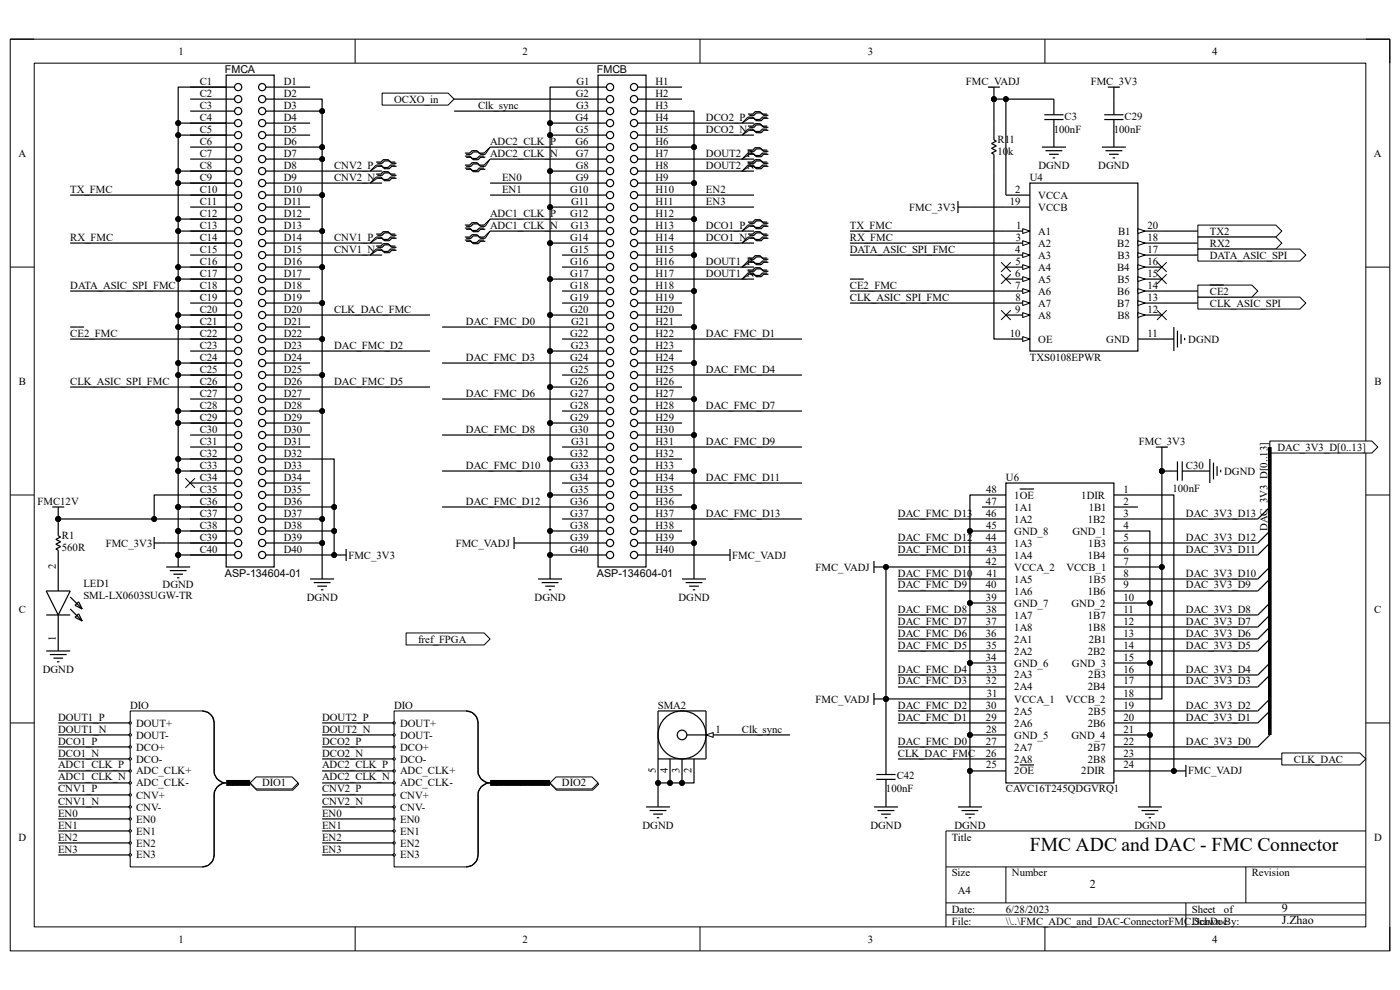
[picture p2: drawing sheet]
<svg xmlns="http://www.w3.org/2000/svg" width="297mm" height="210mm" viewBox="0 0 297 210" stroke-linecap="round" stroke-linejoin="round" font-family="sans-serif">
<defs><g id="words">
<text font-size="4.1" x="218.5" y="180.5">FMC ADC and DAC - FMC Connector</text>
<g font-size="2.5">
<text x="231.2" y="188.4">2</text>
<text x="271.9" y="196.1">J.Zhao</text>
<text x="271.9" y="193.5">9</text>
</g>
<g font-size="2.3">
<text x="37.9" y="11.6">1</text>
<text x="110.9" y="11.6">2</text>
<text x="184.1" y="11.6">3</text>
<text x="257.2" y="11.6">4</text>
<text x="42.4" y="18">C1</text>
<text x="47.7" y="15.5">FMCA</text>
<text x="60.2" y="18">D1</text>
<text x="122.3" y="18">G1</text>
<text x="126.6" y="15.5">FMCB</text>
<text x="139.1" y="18">H1</text>
<text x="204.9" y="18">FMC_VADJ</text>
<text x="231.4" y="18">FMC_3V3</text>
<text x="42.4" y="20.5">C2</text>
<text x="42.4" y="23.1">C3</text>
<text x="60.2" y="20.5">D2</text>
<text x="60.2" y="23.1">D3</text>
<text x="83.6" y="21.8">OCXO_in</text>
<text x="101.4" y="23.1">Clk_sync</text>
<text x="122.1" y="20.5">G2</text>
<text x="122.2" y="23.1">G3</text>
<text x="139.1" y="20.5">H2</text>
<text x="139.1" y="23.1">H3</text>
<text x="42.4" y="25.6">C4</text>
<text x="42.4" y="28.2">C5</text>
<text x="60.2" y="25.6">D4</text>
<text x="60.2" y="28.2">D5</text>
<text x="122.1" y="25.6">G4</text>
<text x="122.2" y="28.2">G5</text>
<text x="139.1" y="25.6">H4</text>
<text x="139.1" y="28.2">H5</text>
<text x="149.8" y="28.2">DCO2_N</text>
<text x="149.8" y="25.6">DCO2_P</text>
<text x="223.6" y="28.2">100nF</text>
<text x="225.8" y="25.4">C3</text>
<text x="236.3" y="28.2">100nF</text>
<text x="238.6" y="25.4">C29</text>
<text x="3.9" y="33.2">A</text>
<text x="42.4" y="30.7">C6</text>
<text x="42.4" y="33.2">C7</text>
<text x="42.4" y="35.8">C8</text>
<text x="60.2" y="30.7">D6</text>
<text x="60.2" y="33.2">D7</text>
<text x="60.2" y="35.8">D8</text>
<text x="70.9" y="35.8">CNV2_P</text>
<text x="104" y="33.2">ADC2_CLK_N</text>
<text x="104" y="30.7">ADC2_CLK_P</text>
<text x="122.1" y="30.7">G6</text>
<text x="122.1" y="33.2">G7</text>
<text x="122.1" y="35.8">G8</text>
<text x="139.1" y="30.7">H6</text>
<text x="139.1" y="33.2">H7</text>
<text x="139.1" y="35.8">H8</text>
<text x="149.8" y="35.8">DOUT2_N</text>
<text x="149.8" y="33.2">DOUT2_P</text>
<text x="211.6" y="33">10k</text>
<text x="211.6" y="30.4">R11</text>
<text x="220.3" y="35.8">DGND</text>
<text x="233" y="35.8">DGND</text>
<text x="291.5" y="33.2">A</text>
<text x="14.9" y="40.9">TX_FMC</text>
<text x="42.4" y="38.3">C9</text>
<text x="42.4" y="40.9">C10</text>
<text x="60.2" y="38.3">D9</text>
<text x="60.2" y="40.9">D10</text>
<text x="70.9" y="38.3">CNV2_N</text>
<text x="106.5" y="38.3">EN0</text>
<text x="106.5" y="40.9">EN1</text>
<text x="120.9" y="40.9">G10</text>
<text x="122.1" y="38.3">G9</text>
<text x="139.1" y="38.3">H9</text>
<text x="139.1" y="40.9">H10</text>
<text x="149.8" y="40.9">EN2</text>
<text x="215.4" y="40.9">2</text>
<text x="218.5" y="38.3">U4</text>
<text x="42.4" y="43.4">C11</text>
<text x="42.4" y="46">C12</text>
<text x="60.2" y="43.4">D11</text>
<text x="60.2" y="46">D12</text>
<text x="104" y="46">ADC1_CLK_P</text>
<text x="120.9" y="46">G12</text>
<text x="121.2" y="43.4">G11</text>
<text x="139.1" y="43.4">H11</text>
<text x="139.1" y="46">H12</text>
<text x="149.8" y="43.4">EN3</text>
<text x="192.9" y="44.7">FMC_3V3</text>
<text x="214.2" y="43.4">19</text>
<text x="220.3" y="42.2">VCCA</text>
<text x="220.3" y="44.7">VCCB</text>
<text x="14.9" y="51.1">RX_FMC</text>
<text x="42.4" y="48.5">C13</text>
<text x="42.4" y="51.1">C14</text>
<text x="42.4" y="53.6">C15</text>
<text x="60.2" y="48.5">D13</text>
<text x="60.2" y="51.1">D14</text>
<text x="60.2" y="53.6">D15</text>
<text x="70.9" y="53.6">CNV1_N</text>
<text x="70.9" y="51.1">CNV1_P</text>
<text x="104" y="48.5">ADC1_CLK_N</text>
<text x="120.9" y="51.1">G14</text>
<text x="121" y="53.6">G15</text>
<text x="121.1" y="48.5">G13</text>
<text x="139.1" y="48.5">H13</text>
<text x="139.1" y="51.1">H14</text>
<text x="139.1" y="53.6">H15</text>
<text x="149.8" y="51.1">DCO1_N</text>
<text x="149.8" y="48.5">DCO1_P</text>
<text x="180.3" y="53.6">DATA_ASIC_SPI_FMC</text>
<text x="180.3" y="51.1">RX_FMC</text>
<text x="180.3" y="48.5">TX_FMC</text>
<text x="215.4" y="53.6">4</text>
<text x="215.5" y="51.1">3</text>
<text x="215.6" y="48.5">1</text>
<text x="220.3" y="49.8">A1</text>
<text x="220.3" y="52.3">A2</text>
<text x="237" y="52.3">B2</text>
<text x="237.2" y="49.8">B1</text>
<text x="243.4" y="48.5">20</text>
<text x="243.4" y="51.1">18</text>
<text x="243.4" y="53.6">17</text>
<text x="256.7" y="49.8">TX2</text>
<text x="256.7" y="52.3">RX2</text>
<text x="42.4" y="56.1">C16</text>
<text x="42.4" y="58.7">C17</text>
<text x="60.2" y="56.1">D16</text>
<text x="60.2" y="58.7">D17</text>
<text x="120.9" y="56.1">G16</text>
<text x="121" y="58.7">G17</text>
<text x="139.1" y="56.1">H16</text>
<text x="139.1" y="58.7">H17</text>
<text x="149.8" y="58.7">DOUT1_N</text>
<text x="149.8" y="56.1">DOUT1_P</text>
<text x="215.4" y="58.7">6</text>
<text x="215.4" y="56.1">5</text>
<text x="220.3" y="54.9">A3</text>
<text x="220.3" y="57.4">A4</text>
<text x="220.3" y="59.9">A5</text>
<text x="237" y="57.4">B4</text>
<text x="237.1" y="59.9">B5</text>
<text x="237.1" y="54.9">B3</text>
<text x="243.4" y="56.1">16</text>
<text x="243.4" y="58.7">15</text>
<text x="256.7" y="54.9">DATA_ASIC_SPI</text>
<text x="14.9" y="61.3">DATA_ASIC_SPI_FMC</text>
<text x="42.4" y="61.3">C18</text>
<text x="42.4" y="63.8">C19</text>
<text x="60.2" y="61.3">D18</text>
<text x="60.2" y="63.8">D19</text>
<text x="121" y="61.3">G18</text>
<text x="121" y="63.8">G19</text>
<text x="139.1" y="61.3">H18</text>
<text x="139.1" y="63.8">H19</text>
<text x="180.3" y="63.8">CLK_ASIC_SPI_FMC</text>
<text x="180.3" y="61.3">CE2_FMC</text>
<text x="215.4" y="61.3">7</text>
<text x="215.4" y="63.8">8</text>
<text x="220.3" y="62.5">A6</text>
<text x="220.3" y="65.1">A7</text>
<text x="237" y="62.5">B6</text>
<text x="237" y="65.1">B7</text>
<text x="243.4" y="61.3">14</text>
<text x="243.4" y="63.8">13</text>
<text x="256.7" y="65.1">CLK_ASIC_SPI</text>
<text x="256.7" y="62.5">CE2</text>
<text x="14.9" y="71.4">CE2_FMC</text>
<text x="42.4" y="66.3">C20</text>
<text x="42.4" y="68.9">C21</text>
<text x="42.4" y="71.4">C22</text>
<text x="60.2" y="66.3">D20</text>
<text x="60.2" y="68.9">D21</text>
<text x="60.2" y="71.4">D22</text>
<text x="70.9" y="66.3">CLK_DAC_FMC</text>
<text x="98.8" y="68.9">DAC_FMC_D0</text>
<text x="120.9" y="66.3">G20</text>
<text x="120.9" y="71.4">G22</text>
<text x="121.2" y="68.9">G21</text>
<text x="139.1" y="66.3">H20</text>
<text x="139.1" y="68.9">H21</text>
<text x="139.1" y="71.4">H22</text>
<text x="149.8" y="71.4">DAC_FMC_D1</text>
<text x="214.2" y="71.4">10</text>
<text x="215.4" y="66.3">9</text>
<text x="220.3" y="67.6">A8</text>
<text x="237.1" y="67.6">B8</text>
<text x="243.4" y="66.3">12</text>
<text x="243.4" y="71.4">11</text>
<text x="42.4" y="74">C23</text>
<text x="42.4" y="76.5">C24</text>
<text x="60.2" y="74">D23</text>
<text x="60.2" y="76.5">D24</text>
<text x="70.9" y="74">DAC_FMC_D2</text>
<text x="98.8" y="76.5">DAC_FMC_D3</text>
<text x="120.9" y="76.5">G24</text>
<text x="121.1" y="74">G23</text>
<text x="139.1" y="74">H23</text>
<text x="139.1" y="76.5">H24</text>
<text x="218.5" y="76.5">TXS0108EPWR</text>
<text x="220.3" y="72.7">OE</text>
<text x="234.7" y="72.7">GND</text>
<text x="252.1" y="72.7">DGND</text>
<text x="4" y="81.6">B</text>
<text x="14.9" y="81.6">CLK_ASIC_SPI_FMC</text>
<text x="42.4" y="79">C25</text>
<text x="42.4" y="81.6">C26</text>
<text x="60.2" y="79">D25</text>
<text x="60.2" y="81.6">D26</text>
<text x="70.9" y="81.6">DAC_FMC_D5</text>
<text x="120.9" y="81.6">G26</text>
<text x="121" y="79">G25</text>
<text x="139.1" y="79">H25</text>
<text x="139.1" y="81.6">H26</text>
<text x="149.8" y="79">DAC_FMC_D4</text>
<text x="291.6" y="81.6">B</text>
<text x="42.4" y="84.2">C27</text>
<text x="42.4" y="86.7">C28</text>
<text x="42.4" y="89.2">C29</text>
<text x="60.2" y="84.2">D27</text>
<text x="60.2" y="86.7">D28</text>
<text x="60.2" y="89.2">D29</text>
<text x="98.8" y="84.2">DAC_FMC_D6</text>
<text x="121" y="84.2">G27</text>
<text x="121" y="86.7">G28</text>
<text x="121" y="89.2">G29</text>
<text x="139.1" y="84.2">H27</text>
<text x="139.1" y="86.7">H28</text>
<text x="139.1" y="89.2">H29</text>
<text x="149.8" y="86.7">DAC_FMC_D7</text>
<text x="42.4" y="91.8">C30</text>
<text x="42.4" y="94.3">C31</text>
<text x="60.2" y="91.8">D30</text>
<text x="60.2" y="94.3">D31</text>
<text x="98.8" y="91.8">DAC_FMC_D8</text>
<text x="120.9" y="91.8">G30</text>
<text x="121.2" y="94.3">G31</text>
<text x="139.1" y="91.8">H30</text>
<text x="139.1" y="94.3">H31</text>
<text x="149.8" y="94.3">DAC_FMC_D9</text>
<text x="241.6" y="94.3">FMC_3V3</text>
<text x="271" y="95.6">DAC_3V3_D[0..13]</text>
<text x="42.4" y="96.9">C32</text>
<text x="42.4" y="99.4">C33</text>
<text x="42.4" y="101.9">C34</text>
<text x="60.2" y="96.9">D32</text>
<text x="60.2" y="99.4">D33</text>
<text x="60.2" y="101.9">D34</text>
<text x="98.8" y="99.4">DAC_FMC_D10</text>
<text x="120.9" y="96.9">G32</text>
<text x="120.9" y="101.9">G34</text>
<text x="121.1" y="99.4">G33</text>
<text x="139.1" y="96.9">H32</text>
<text x="139.1" y="99.4">H33</text>
<text x="139.1" y="101.9">H34</text>
<text x="149.8" y="101.9">DAC_FMC_D11</text>
<text x="213.4" y="101.9">U6</text>
<text x="251.6" y="99.4">C30</text>
<text x="259.7" y="100.7">DGND</text>
<text x="8" y="107.1">FMC12V</text>
<text x="42.4" y="104.5">C35</text>
<text x="42.4" y="107.1">C36</text>
<text x="60.2" y="104.5">D35</text>
<text x="60.2" y="107.1">D36</text>
<text x="98.8" y="107.1">DAC_FMC_D12</text>
<text x="120.9" y="107.1">G36</text>
<text x="121" y="104.5">G35</text>
<text x="139.1" y="104.5">H35</text>
<text x="139.1" y="107.1">H36</text>
<text x="209.2" y="107.1">47</text>
<text x="209.2" y="104.5">48</text>
<text x="215.2" y="105.8">1OE</text>
<text x="229.4" y="105.8">1DIR</text>
<text x="238.3" y="104.5">1</text>
<text x="238.3" y="107.1">2</text>
<text x="248.8" y="104.3">100nF</text>
<text x="42.4" y="109.6">C37</text>
<text x="42.4" y="112.1">C38</text>
<text x="60.2" y="109.6">D37</text>
<text x="60.2" y="112.1">D38</text>
<text x="121" y="109.6">G37</text>
<text x="121" y="112.1">G38</text>
<text x="139.1" y="109.6">H37</text>
<text x="139.1" y="112.1">H38</text>
<text x="149.8" y="109.6">DAC_FMC_D13</text>
<text x="190.5" y="109.6">DAC_FMC_D13</text>
<text x="209.1" y="109.6">46</text>
<text x="209.2" y="112.1">45</text>
<text x="215.2" y="108.3">1A1</text>
<text x="215.2" y="110.9">1A2</text>
<text x="215.2" y="113.4">GND_8</text>
<text x="227.5" y="113.4">GND_1</text>
<text x="230.8" y="110.9">1B2</text>
<text x="231" y="108.3">1B1</text>
<text x="238.3" y="109.6">3</text>
<text x="238.3" y="112.1">4</text>
<text x="251.6" y="109.6">DAC_3V3_D13</text>
<text x="268.9" y="112.6" transform="rotate(-90 268.9 112.6)">DAC_3V3_D[0..13]</text>
<text x="13.1" y="117">560R</text>
<text x="13.1" y="114.4">R1</text>
<text x="22.4" y="116">FMC_3V3</text>
<text x="42.4" y="114.7">C39</text>
<text x="42.4" y="117.2">C40</text>
<text x="60.2" y="114.7">D39</text>
<text x="60.2" y="117.2">D40</text>
<text x="73.9" y="118.5">FMC_3V3</text>
<text x="96.7" y="116">FMC_VADJ</text>
<text x="120.9" y="117.2">G40</text>
<text x="121" y="114.7">G39</text>
<text x="139.1" y="114.7">H39</text>
<text x="139.1" y="117.2">H40</text>
<text x="155.4" y="118.5">FMC_VADJ</text>
<text x="190.5" y="117.2">DAC_FMC_D11</text>
<text x="190.5" y="114.7">DAC_FMC_D12</text>
<text x="209.1" y="114.7">44</text>
<text x="209.2" y="119.8">42</text>
<text x="209.3" y="117.2">43</text>
<text x="215.2" y="116">1A3</text>
<text x="215.2" y="118.5">1A4</text>
<text x="230.8" y="118.5">1B4</text>
<text x="230.9" y="116">1B3</text>
<text x="238.3" y="114.7">5</text>
<text x="238.3" y="117.2">6</text>
<text x="238.3" y="119.8">7</text>
<text x="251.6" y="117.2">DAC_3V3_D11</text>
<text x="251.6" y="114.7">DAC_3V3_D12</text>
<text x="11.9" y="120.8" transform="rotate(-90 11.9 120.8)">2</text>
<text x="17.7" y="124.6">LED1</text>
<text x="34.5" y="124.8">DGND</text>
<text x="47.7" y="122.3">ASP-134604-01</text>
<text x="126.6" y="122.3">ASP-134604-01</text>
<text x="173" y="121">FMC_VADJ</text>
<text x="190.5" y="124.8">DAC_FMC_D9</text>
<text x="190.5" y="122.3">DAC_FMC_D10</text>
<text x="209.1" y="124.8">40</text>
<text x="209.3" y="122.3">41</text>
<text x="215.2" y="121">VCCA_2</text>
<text x="215.2" y="123.6">1A5</text>
<text x="226.2" y="121">VCCB_1</text>
<text x="230.8" y="123.6">1B5</text>
<text x="238.3" y="122.3">8</text>
<text x="238.3" y="124.8">9</text>
<text x="251.6" y="124.8">DAC_3V3_D9</text>
<text x="251.6" y="122.3">DAC_3V3_D10</text>
<text x="4" y="130">C</text>
<text x="17.7" y="127.2">SML-LX0603SUGW-TR</text>
<text x="65.1" y="127.4">DGND</text>
<text x="113.4" y="127.4">DGND</text>
<text x="143.9" y="127.4">DGND</text>
<text x="190.5" y="130">DAC_FMC_D8</text>
<text x="209.2" y="127.4">39</text>
<text x="209.2" y="130">38</text>
<text x="215.2" y="126.2">1A6</text>
<text x="215.2" y="128.7">GND_7</text>
<text x="215.2" y="131.2">1A7</text>
<text x="227.3" y="128.7">GND_2</text>
<text x="230.8" y="126.2">1B6</text>
<text x="230.8" y="131.2">1B7</text>
<text x="238.3" y="127.4">10</text>
<text x="238.3" y="130">11</text>
<text x="251.6" y="130">DAC_3V3_D8</text>
<text x="291.5" y="130">C</text>
<text x="11.9" y="135.9" transform="rotate(-90 11.9 135.9)">1</text>
<text x="88.7" y="136.3">fref_FPGA</text>
<text x="190.5" y="137.6">DAC_FMC_D5</text>
<text x="190.5" y="135">DAC_FMC_D6</text>
<text x="190.5" y="132.5">DAC_FMC_D7</text>
<text x="209.1" y="135">36</text>
<text x="209.2" y="132.5">37</text>
<text x="209.2" y="137.6">35</text>
<text x="215.2" y="133.8">1A8</text>
<text x="215.2" y="136.3">2A1</text>
<text x="230.8" y="133.8">1B8</text>
<text x="231" y="136.3">2B1</text>
<text x="238.3" y="132.5">12</text>
<text x="238.3" y="135">13</text>
<text x="238.3" y="137.6">14</text>
<text x="251.6" y="137.6">DAC_3V3_D5</text>
<text x="251.6" y="135">DAC_3V3_D6</text>
<text x="251.6" y="132.5">DAC_3V3_D7</text>
<text x="9.1" y="142.7">DGND</text>
<text x="190.5" y="142.7">DAC_FMC_D4</text>
<text x="209.1" y="140.1">34</text>
<text x="209.3" y="142.7">33</text>
<text x="215.2" y="138.9">2A2</text>
<text x="215.2" y="141.4">GND_6</text>
<text x="215.2" y="143.9">2A3</text>
<text x="227.4" y="141.4">GND_3</text>
<text x="230.8" y="138.9">2B2</text>
<text x="230.9" y="143.9">2B3</text>
<text x="238.3" y="140.1">15</text>
<text x="238.3" y="142.7">16</text>
<text x="251.6" y="142.7">DAC_3V3_D4</text>
<text x="173" y="149.1">FMC_VADJ</text>
<text x="190.5" y="145.2">DAC_FMC_D3</text>
<text x="209.2" y="145.2">32</text>
<text x="209.3" y="147.8">31</text>
<text x="215.2" y="146.5">2A4</text>
<text x="215.2" y="149.1">VCCA_1</text>
<text x="226.1" y="149.1">VCCB_2</text>
<text x="230.8" y="146.5">2B4</text>
<text x="238.3" y="145.2">17</text>
<text x="238.3" y="147.8">18</text>
<text x="251.6" y="145.2">DAC_3V3_D3</text>
<text x="12.3" y="155.4">DOUT1_N</text>
<text x="12.3" y="152.9">DOUT1_P</text>
<text x="27.6" y="150.3">DIO</text>
<text x="28.9" y="154.1">DOUT+</text>
<text x="68.3" y="155.4">DOUT2_N</text>
<text x="68.3" y="152.9">DOUT2_P</text>
<text x="83.6" y="150.3">DIO</text>
<text x="84.9" y="154.1">DOUT+</text>
<text x="139.6" y="150.3">SMA2</text>
<text x="151.8" y="155.4">1</text>
<text x="157.4" y="155.4">Clk_sync</text>
<text x="190.5" y="152.9">DAC_FMC_D1</text>
<text x="190.5" y="150.3">DAC_FMC_D2</text>
<text x="209.1" y="150.3">30</text>
<text x="209.2" y="152.9">29</text>
<text x="209.2" y="155.4">28</text>
<text x="215.2" y="151.6">2A5</text>
<text x="215.2" y="154.1">2A6</text>
<text x="230.8" y="154.1">2B6</text>
<text x="230.8" y="151.6">2B5</text>
<text x="238.3" y="150.3">19</text>
<text x="238.3" y="152.9">20</text>
<text x="238.3" y="155.4">21</text>
<text x="251.6" y="152.9">DAC_3V3_D1</text>
<text x="251.6" y="150.3">DAC_3V3_D2</text>
<text x="12.3" y="160.5">DCO1_N</text>
<text x="12.3" y="157.9">DCO1_P</text>
<text x="28.9" y="156.7">DOUT-</text>
<text x="28.9" y="159.2">DCO+</text>
<text x="28.9" y="161.8">DCO-</text>
<text x="68.3" y="160.5">DCO2_N</text>
<text x="68.3" y="157.9">DCO2_P</text>
<text x="84.9" y="156.7">DOUT-</text>
<text x="84.9" y="159.2">DCO+</text>
<text x="84.9" y="161.8">DCO-</text>
<text x="190.5" y="160.5">CLK_DAC_FMC</text>
<text x="190.5" y="157.9">DAC_FMC_D0</text>
<text x="209.1" y="160.5">26</text>
<text x="209.2" y="157.9">27</text>
<text x="215.2" y="156.7">GND_5</text>
<text x="215.2" y="159.2">2A7</text>
<text x="215.2" y="161.8">2A8</text>
<text x="227.3" y="156.7">GND_4</text>
<text x="230.8" y="159.2">2B7</text>
<text x="230.8" y="161.8">2B8</text>
<text x="238.3" y="157.9">22</text>
<text x="238.3" y="160.5">23</text>
<text x="251.6" y="157.9">DAC_3V3_D0</text>
<text x="274.5" y="161.8">CLK_DAC</text>
<text x="12.3" y="165.6">ADC1_CLK_N</text>
<text x="12.3" y="163">ADC1_CLK_P</text>
<text x="28.9" y="164.3">ADC_CLK+</text>
<text x="28.9" y="166.8">ADC_CLK-</text>
<text x="55.6" y="166.8">DIO1</text>
<text x="68.3" y="165.6">ADC2_CLK_N</text>
<text x="68.3" y="163">ADC2_CLK_P</text>
<text x="84.9" y="164.3">ADC_CLK+</text>
<text x="84.9" y="166.8">ADC_CLK-</text>
<text x="119.2" y="166.8">DIO2</text>
<text x="139.1" y="164" transform="rotate(-90 139.1 164)">5</text>
<text x="141.6" y="164.1" transform="rotate(-90 141.6 164.1)">4</text>
<text x="144.2" y="164" transform="rotate(-90 144.2 164)">3</text>
<text x="146.7" y="164.1" transform="rotate(-90 146.7 164.1)">2</text>
<text x="190.2" y="165.3">C42</text>
<text x="209.2" y="163">25</text>
<text x="215.2" y="164.3">2OE</text>
<text x="229.4" y="164.3">2DIR</text>
<text x="238.3" y="163">24</text>
<text x="252.1" y="164.3">FMC_VADJ</text>
<text x="12.3" y="170.7">CNV1_N</text>
<text x="12.3" y="168.1">CNV1_P</text>
<text x="12.3" y="173.2">EN0</text>
<text x="28.9" y="169.4">CNV+</text>
<text x="28.9" y="172">CNV-</text>
<text x="68.3" y="170.7">CNV2_N</text>
<text x="68.3" y="168.1">CNV2_P</text>
<text x="68.3" y="173.2">EN0</text>
<text x="84.9" y="169.4">CNV+</text>
<text x="84.9" y="172">CNV-</text>
<text x="188" y="168.1">100nF</text>
<text x="213.4" y="168.1">CAVC16T245QDGVRQ1</text>
<text x="3.9" y="178.3">D</text>
<text x="12.3" y="175.8">EN1</text>
<text x="12.3" y="178.3">EN2</text>
<text x="28.9" y="174.5">EN0</text>
<text x="28.9" y="177">EN1</text>
<text x="28.9" y="179.6">EN2</text>
<text x="68.3" y="175.8">EN1</text>
<text x="68.3" y="178.3">EN2</text>
<text x="84.9" y="174.5">EN0</text>
<text x="84.9" y="177">EN1</text>
<text x="84.9" y="179.6">EN2</text>
<text x="136.3" y="175.8">DGND</text>
<text x="184.7" y="175.8">DGND</text>
<text x="201.9" y="178.3">Title</text>
<text x="202.5" y="175.8">DGND</text>
<text x="240.7" y="175.8">DGND</text>
<text x="291.5" y="178.3">D</text>
<text x="12.3" y="180.8">EN3</text>
<text x="28.9" y="182.1">EN3</text>
<text x="68.3" y="180.8">EN3</text>
<text x="84.9" y="182.1">EN3</text>
<text x="201.9" y="185.9">Size</text>
<text x="214.7" y="185.9">Number</text>
<text x="265.5" y="185.9">Revision</text>
<text x="203.2" y="189.7">A4</text>
<text x="201.9" y="193.6">Date:</text>
<text x="201.9" y="196.1">File:</text>
<text x="213.4" y="193.6">6/28/2023</text>
<text x="213.4" y="196.1">\\..\FMC_ADC_and_DAC-ConnectorFMC.SchDoc</text>
<text x="252.9" y="196.1">Drawn By:</text>
<text x="252.9" y="193.6">Sheet</text>
<text x="259.7" y="193.6">of</text>
<text x="37.9" y="199.9">1</text>
<text x="110.9" y="199.9">2</text>
<text x="184.1" y="199.9">3</text>
<text x="257.2" y="199.9">4</text>
</g>
</g></defs>
<path d="M2.2 8.3h292.7v193.4h-292.7z" fill="none" stroke="#000" stroke-width=".21"/>
<path d="M7.3 13.4h282.5v183.2h-282.5z" fill-rule="evenodd" fill="#fff"/>
<g fill="none" stroke="#000" stroke-width=".21">
<path d="M2.2 8.3h5.1M7.3 13.4h282.5v183.2h-282.5zM75.3 8.3v5.1M148.5 8.3v5.1M221.7 8.3v5.1M289.8 8.3h5.1v5.1M2.2 56.7h5.1M289.8 56.7h5.1M2.2 105h5.1M289.8 105h5.1M2.2 153.4h5.1M289.8 153.4h5.1"/>
<path d="M289.8 176.3h-89.1v20.3M75.3 196.6v5.1M148.5 196.6v5.1M200.7 183.9h89.1M200.7 191.5h89.1M200.7 194.1h89.1M213.4 183.9v7.6M221.7 196.6v5.1M251.6 191.5v5.1M264.3 183.9v7.6M294.9 196.6v5.1"/>
</g>
<path d="M116.8 166.3l1.3-1.2h7.6l1.3 1.2-1.3 1.3h-7.6z" fill-rule="evenodd" fill="#fff"/>
<path d="M116.8 166.3l1.3-1.2h7.6l1.3 1.2-1.3 1.3h-7.6z" fill="none" stroke="#000" stroke-width=".21"/>
<path d="M116.7 166.1l1.3-1.3h7.6l1.3 1.3-1.3 1.3h-7.6z" fill-rule="evenodd" fill="#fff"/>
<path d="M116.7 166.1l1.3-1.3h7.6l1.3 1.3-1.3 1.3h-7.6z" fill="none" stroke="#000" stroke-width=".21"/>
<path d="M27.6 150.8h15.3l1.3 .3 .9 1 .3 1.3v10.8l.7 1 1.2 .9-1.2 .8-.7 1.1v13.4l-.3 1.2-.9 1-1.3 .3h-15.3z" fill-rule="evenodd" fill="#fff"/>
<path d="M27.6 150.8h15.3l1.3 .3 .9 1 .3 1.3v10.8l.7 1 1.2 .9-1.2 .8-.7 1.1v13.4l-.3 1.2-.9 1-1.3 .3h-15.3z" fill="none" stroke="#000" stroke-width=".21"/>
<path d="M42.9 150.8a2.55 2.55 0 0 1 2.5 2.6v10.1a2.55 2.55 0 0 0 2.6 2.6 2.55 2.55 0 0 0-2.6 2.5v12.8a2.54 2.54 0 0 1-2.5 2.5" fill="none" stroke="#000" stroke-width=".25"/>
<circle cx="27.6" cy="153.4" r=".25" fill="#fff"/>
<circle cx="27.6" cy="153.4" r=".25" fill="none" stroke="#000" stroke-width=".21"/>
<circle cx="27.6" cy="155.9" r=".25" fill="#fff"/>
<circle cx="27.6" cy="155.9" r=".25" fill="none" stroke="#000" stroke-width=".21"/>
<circle cx="27.6" cy="158.5" r=".25" fill="#fff"/>
<circle cx="27.6" cy="158.5" r=".25" fill="none" stroke="#000" stroke-width=".21"/>
<circle cx="27.6" cy="161" r=".25" fill="#fff"/>
<circle cx="27.6" cy="161" r=".25" fill="none" stroke="#000" stroke-width=".21"/>
<circle cx="27.6" cy="163.5" r=".25" fill="#fff"/>
<circle cx="27.6" cy="163.5" r=".25" fill="none" stroke="#000" stroke-width=".21"/>
<circle cx="27.6" cy="166.1" r=".25" fill="#fff"/>
<circle cx="27.6" cy="166.1" r=".25" fill="none" stroke="#000" stroke-width=".21"/>
<circle cx="27.6" cy="168.6" r=".25" fill="#fff"/>
<circle cx="27.6" cy="168.6" r=".25" fill="none" stroke="#000" stroke-width=".21"/>
<circle cx="27.6" cy="171.2" r=".25" fill="#fff"/>
<circle cx="27.6" cy="171.2" r=".25" fill="none" stroke="#000" stroke-width=".21"/>
<circle cx="27.6" cy="173.7" r=".25" fill="#fff"/>
<circle cx="27.6" cy="173.7" r=".25" fill="none" stroke="#000" stroke-width=".21"/>
<circle cx="27.6" cy="176.3" r=".25" fill="#fff"/>
<circle cx="27.6" cy="176.3" r=".25" fill="none" stroke="#000" stroke-width=".21"/>
<circle cx="27.6" cy="178.8" r=".25" fill="#fff"/>
<circle cx="27.6" cy="178.8" r=".25" fill="none" stroke="#000" stroke-width=".21"/>
<circle cx="27.6" cy="181.4" r=".25" fill="#fff"/>
<circle cx="27.6" cy="181.4" r=".25" fill="none" stroke="#000" stroke-width=".21"/>
<path d="M53.2 166.3l1.3-1.2h7.6l1.3 1.2-1.3 1.3h-7.6z" fill-rule="evenodd" fill="#fff"/>
<path d="M53.2 166.3l1.3-1.2h7.6l1.3 1.2-1.3 1.3h-7.6z" fill="none" stroke="#000" stroke-width=".21"/>
<path d="M53.1 166.1l1.2-1.3h7.7l1.3 1.3-1.3 1.3h-7.7z" fill-rule="evenodd" fill="#fff"/>
<path d="M53.1 166.1l1.2-1.3h7.7l1.3 1.3-1.3 1.3h-7.7z" fill="none" stroke="#000" stroke-width=".21"/>
<path d="M83.6 150.8h15.3l1.3 .3 .9 1 .3 1.3v10.8l.7 1 1.2 .9-1.2 .8-.7 1.1v13.4l-.3 1.2-.9 1-1.3 .3h-15.3z" fill-rule="evenodd" fill="#fff"/>
<path d="M83.6 150.8h15.3l1.3 .3 .9 1 .3 1.3v10.8l.7 1 1.2 .9-1.2 .8-.7 1.1v13.4l-.3 1.2-.9 1-1.3 .3h-15.3z" fill="none" stroke="#000" stroke-width=".21"/>
<path d="M98.9 150.8a2.55 2.55 0 0 1 2.5 2.6v10.1a2.54 2.54 0 0 0 2.6 2.6 2.54 2.54 0 0 0-2.6 2.5v12.8a2.55 2.55 0 0 1-2.5 2.5" fill="none" stroke="#000" stroke-width=".25"/>
<circle cx="83.6" cy="153.4" r=".25" fill="#fff"/>
<circle cx="83.6" cy="153.4" r=".25" fill="none" stroke="#000" stroke-width=".21"/>
<circle cx="83.6" cy="155.9" r=".25" fill="#fff"/>
<circle cx="83.6" cy="155.9" r=".25" fill="none" stroke="#000" stroke-width=".21"/>
<circle cx="83.6" cy="158.5" r=".25" fill="#fff"/>
<circle cx="83.6" cy="158.5" r=".25" fill="none" stroke="#000" stroke-width=".21"/>
<circle cx="83.6" cy="161" r=".25" fill="#fff"/>
<circle cx="83.6" cy="161" r=".25" fill="none" stroke="#000" stroke-width=".21"/>
<circle cx="83.6" cy="163.5" r=".25" fill="#fff"/>
<circle cx="83.6" cy="163.5" r=".25" fill="none" stroke="#000" stroke-width=".21"/>
<circle cx="83.6" cy="166.1" r=".25" fill="#fff"/>
<circle cx="83.6" cy="166.1" r=".25" fill="none" stroke="#000" stroke-width=".21"/>
<circle cx="83.6" cy="168.6" r=".25" fill="#fff"/>
<circle cx="83.6" cy="168.6" r=".25" fill="none" stroke="#000" stroke-width=".21"/>
<circle cx="83.6" cy="171.2" r=".25" fill="#fff"/>
<circle cx="83.6" cy="171.2" r=".25" fill="none" stroke="#000" stroke-width=".21"/>
<circle cx="83.6" cy="173.7" r=".25" fill="#fff"/>
<circle cx="83.6" cy="173.7" r=".25" fill="none" stroke="#000" stroke-width=".21"/>
<circle cx="83.6" cy="176.3" r=".25" fill="#fff"/>
<circle cx="83.6" cy="176.3" r=".25" fill="none" stroke="#000" stroke-width=".21"/>
<circle cx="83.6" cy="178.8" r=".25" fill="#fff"/>
<circle cx="83.6" cy="178.8" r=".25" fill="none" stroke="#000" stroke-width=".21"/>
<circle cx="83.6" cy="181.4" r=".25" fill="#fff"/>
<circle cx="83.6" cy="181.4" r=".25" fill="none" stroke="#000" stroke-width=".21"/>
<g fill="none" stroke="#000" stroke-width=".25">
<path d="M40.3 18.5h7.7M58.2 18.5h7.6M40.3 21h7.7M40.3 23.6h7.7M40.3 26.1h7.7M40.3 28.7h7.7M40.3 31.2h7.7M40.3 33.8h7.7M40.3 36.3h7.7M40.3 38.8h7.7M58.2 21h7.6M58.2 23.6h7.6"/>
<path d="M58.2 26.1h7.6M58.2 28.7h7.6M58.2 31.2h7.6M58.2 33.8h7.6M58.2 36.3h7.6M58.2 38.8h7.6M40.3 41.4h7.7M40.3 43.9h7.7M40.3 46.5h7.7M40.3 49h7.7M40.3 51.6h7.7M40.3 54.1h7.7"/>
<path d="M40.3 56.7h7.7M40.3 59.2h7.7M58.2 41.4h7.6M58.2 43.9h7.6M58.2 46.5h7.6M58.2 49h7.6M58.2 51.6h7.6M58.2 54.1h7.6M58.2 56.7h7.6M58.2 59.2h7.6M40.3 61.7h7.7M40.3 64.3h7.7"/>
<path d="M40.3 66.8h7.7M40.3 69.4h7.7M40.3 71.9h7.7M40.3 74.5h7.7M40.3 77h7.7M40.3 79.6h7.7M58.2 61.7h7.6M58.2 64.3h7.6M58.2 66.8h7.6M58.2 69.4h7.6M58.2 71.9h7.6M58.2 74.5h7.6"/>
<path d="M58.2 77h7.6M58.2 79.6h7.6M40.3 87.2h7.7M40.3 89.7h7.7M40.3 92.3h7.7M40.3 94.8h7.7M40.3 97.4h7.7M40.3 99.9h7.7M40.3 82.1h7.7M40.3 84.6h7.7M58.2 82.1h7.6M58.2 84.6h7.6"/>
<path d="M58.2 87.2h7.6M58.2 89.7h7.6M58.2 92.3h7.6M58.2 94.8h7.6M58.2 97.4h7.6M58.2 99.9h7.6M40.3 102.5h7.7M40.3 105h7.7M40.3 107.6h7.7M40.3 110.1h7.7M40.3 112.6h7.7M40.3 115.2h7.7"/>
<path d="M40.3 117.7h7.7M58.2 102.5h7.6M58.2 105h7.6M58.2 107.6h7.6M58.2 110.1h7.6M58.2 112.6h7.6M58.2 115.2h7.6M58.2 117.7h7.6M137.1 171.2h5M137.8 171.9h3.6M138.6 172.7h2M139.4 173.5h.5"/>
<path d="M139.6 168.6v2.6"/>
</g>
<path d="M48 15.9h10.2v104.4h-10.2z" fill-rule="evenodd" fill="#fff"/>
<g fill="none" stroke="#000" stroke-width=".25">
<path d="M48 15.9h10.2v104.4h-10.2zM48 18.5h1.8M56.4 18.5h1.8M48 23.6h1.8M48 36.3h1.8M48 21h1.8M48 28.7h1.8M48 26.1h1.8M48 31.2h1.8M48 33.8h1.8M48 38.8h1.8M56.4 23.6h1.8"/>
<path d="M56.4 36.3h1.8M56.4 21h1.8M56.4 28.7h1.8M56.4 26.1h1.8M56.4 31.2h1.8M56.4 33.8h1.8M56.4 38.8h1.8M48 41.4h1.8M48 43.9h1.8M48 46.5h1.8M48 51.6h1.8M48 49h1.8"/>
<path d="M48 54.1h1.8M48 56.7h1.8M48 59.2h1.8M56.4 41.4h1.8M56.4 43.9h1.8M56.4 46.5h1.8M56.4 51.6h1.8M56.4 49h1.8M56.4 54.1h1.8M56.4 56.7h1.8M56.4 59.2h1.8M48 79.6h1.8"/>
<path d="M48 66.8h1.8M48 69.4h1.8M48 61.7h1.8M48 64.3h1.8M48 74.5h1.8M48 77h1.8M48 71.9h1.8M56.4 79.6h1.8M56.4 66.8h1.8M56.4 69.4h1.8M56.4 61.7h1.8M56.4 64.3h1.8"/>
<path d="M56.4 74.5h1.8M56.4 77h1.8M56.4 71.9h1.8M48 82.1h1.8M48 84.6h1.8M48 89.7h1.8M48 92.3h1.8M48 87.2h1.8M48 94.8h1.8M48 97.4h1.8M48 99.9h1.8M56.4 82.1h1.8"/>
<path d="M56.4 84.6h1.8M56.4 89.7h1.8M56.4 92.3h1.8M56.4 87.2h1.8M56.4 94.8h1.8M56.4 97.4h1.8M56.4 99.9h1.8M48 107.6h1.8M48 110.1h1.8M48 102.5h1.8M48 105h1.8M48 115.2h1.8"/>
<path d="M48 117.7h1.8M48 112.6h1.8M56.4 107.6h1.8M56.4 110.1h1.8M56.4 102.5h1.8M56.4 105h1.8M56.4 115.2h1.8M56.4 117.7h1.8M56.4 112.6h1.8"/>
</g>
<circle cx="50.5" cy="18.5" r=".76" fill="#fff"/>
<circle cx="50.5" cy="18.5" r=".76" fill="none" stroke="#000" stroke-width=".25"/>
<circle cx="55.6" cy="18.5" r=".76" fill="#fff"/>
<circle cx="55.6" cy="18.5" r=".76" fill="none" stroke="#000" stroke-width=".25"/>
<circle cx="50.5" cy="23.6" r=".76" fill="#fff"/>
<circle cx="50.5" cy="23.6" r=".76" fill="none" stroke="#000" stroke-width=".25"/>
<circle cx="55.6" cy="23.6" r=".76" fill="#fff"/>
<circle cx="55.6" cy="23.6" r=".76" fill="none" stroke="#000" stroke-width=".25"/>
<circle cx="50.5" cy="21" r=".76" fill="#fff"/>
<circle cx="50.5" cy="21" r=".76" fill="none" stroke="#000" stroke-width=".25"/>
<circle cx="55.6" cy="21" r=".76" fill="#fff"/>
<circle cx="55.6" cy="21" r=".76" fill="none" stroke="#000" stroke-width=".25"/>
<circle cx="50.5" cy="26.1" r=".76" fill="#fff"/>
<circle cx="50.5" cy="26.1" r=".76" fill="none" stroke="#000" stroke-width=".25"/>
<circle cx="55.6" cy="26.1" r=".76" fill="#fff"/>
<circle cx="55.6" cy="26.1" r=".76" fill="none" stroke="#000" stroke-width=".25"/>
<circle cx="50.5" cy="31.2" r=".76" fill="#fff"/>
<circle cx="50.5" cy="31.2" r=".76" fill="none" stroke="#000" stroke-width=".25"/>
<circle cx="55.6" cy="31.2" r=".76" fill="#fff"/>
<circle cx="55.6" cy="31.2" r=".76" fill="none" stroke="#000" stroke-width=".25"/>
<circle cx="50.5" cy="28.7" r=".76" fill="#fff"/>
<circle cx="50.5" cy="28.7" r=".76" fill="none" stroke="#000" stroke-width=".25"/>
<circle cx="55.6" cy="28.7" r=".76" fill="#fff"/>
<circle cx="55.6" cy="28.7" r=".76" fill="none" stroke="#000" stroke-width=".25"/>
<circle cx="50.5" cy="36.3" r=".76" fill="#fff"/>
<circle cx="50.5" cy="36.3" r=".76" fill="none" stroke="#000" stroke-width=".25"/>
<circle cx="55.6" cy="36.3" r=".76" fill="#fff"/>
<circle cx="55.6" cy="36.3" r=".76" fill="none" stroke="#000" stroke-width=".25"/>
<circle cx="50.5" cy="33.7" r=".76" fill="#fff"/>
<circle cx="50.5" cy="33.7" r=".76" fill="none" stroke="#000" stroke-width=".25"/>
<circle cx="55.6" cy="33.7" r=".76" fill="#fff"/>
<circle cx="55.6" cy="33.7" r=".76" fill="none" stroke="#000" stroke-width=".25"/>
<circle cx="50.5" cy="38.8" r=".76" fill="#fff"/>
<circle cx="50.5" cy="38.8" r=".76" fill="none" stroke="#000" stroke-width=".25"/>
<circle cx="55.6" cy="38.8" r=".76" fill="#fff"/>
<circle cx="55.6" cy="38.8" r=".76" fill="none" stroke="#000" stroke-width=".25"/>
<circle cx="50.5" cy="43.9" r=".76" fill="#fff"/>
<circle cx="50.5" cy="43.9" r=".76" fill="none" stroke="#000" stroke-width=".25"/>
<circle cx="55.6" cy="43.9" r=".76" fill="#fff"/>
<circle cx="55.6" cy="43.9" r=".76" fill="none" stroke="#000" stroke-width=".25"/>
<circle cx="50.5" cy="41.4" r=".76" fill="#fff"/>
<circle cx="50.5" cy="41.4" r=".76" fill="none" stroke="#000" stroke-width=".25"/>
<circle cx="55.6" cy="41.4" r=".76" fill="#fff"/>
<circle cx="55.6" cy="41.4" r=".76" fill="none" stroke="#000" stroke-width=".25"/>
<circle cx="50.5" cy="49" r=".76" fill="#fff"/>
<circle cx="50.5" cy="49" r=".76" fill="none" stroke="#000" stroke-width=".25"/>
<circle cx="55.6" cy="49" r=".76" fill="#fff"/>
<circle cx="55.6" cy="49" r=".76" fill="none" stroke="#000" stroke-width=".25"/>
<circle cx="50.5" cy="46.5" r=".76" fill="#fff"/>
<circle cx="50.5" cy="46.5" r=".76" fill="none" stroke="#000" stroke-width=".25"/>
<circle cx="55.6" cy="46.5" r=".76" fill="#fff"/>
<circle cx="55.6" cy="46.5" r=".76" fill="none" stroke="#000" stroke-width=".25"/>
<circle cx="50.5" cy="51.6" r=".76" fill="#fff"/>
<circle cx="50.5" cy="51.6" r=".76" fill="none" stroke="#000" stroke-width=".25"/>
<circle cx="55.6" cy="51.6" r=".76" fill="#fff"/>
<circle cx="55.6" cy="51.6" r=".76" fill="none" stroke="#000" stroke-width=".25"/>
<circle cx="50.5" cy="56.7" r=".76" fill="#fff"/>
<circle cx="50.5" cy="56.7" r=".76" fill="none" stroke="#000" stroke-width=".25"/>
<circle cx="55.6" cy="56.7" r=".76" fill="#fff"/>
<circle cx="55.6" cy="56.7" r=".76" fill="none" stroke="#000" stroke-width=".25"/>
<circle cx="50.5" cy="54.1" r=".76" fill="#fff"/>
<circle cx="50.5" cy="54.1" r=".76" fill="none" stroke="#000" stroke-width=".25"/>
<circle cx="55.6" cy="54.1" r=".76" fill="#fff"/>
<circle cx="55.6" cy="54.1" r=".76" fill="none" stroke="#000" stroke-width=".25"/>
<circle cx="50.5" cy="61.7" r=".76" fill="#fff"/>
<circle cx="50.5" cy="61.7" r=".76" fill="none" stroke="#000" stroke-width=".25"/>
<circle cx="55.6" cy="61.7" r=".76" fill="#fff"/>
<circle cx="55.6" cy="61.7" r=".76" fill="none" stroke="#000" stroke-width=".25"/>
<circle cx="50.5" cy="59.2" r=".76" fill="#fff"/>
<circle cx="50.5" cy="59.2" r=".76" fill="none" stroke="#000" stroke-width=".25"/>
<circle cx="55.6" cy="59.2" r=".76" fill="#fff"/>
<circle cx="55.6" cy="59.2" r=".76" fill="none" stroke="#000" stroke-width=".25"/>
<circle cx="50.5" cy="64.3" r=".76" fill="#fff"/>
<circle cx="50.5" cy="64.3" r=".76" fill="none" stroke="#000" stroke-width=".25"/>
<circle cx="55.6" cy="64.3" r=".76" fill="#fff"/>
<circle cx="55.6" cy="64.3" r=".76" fill="none" stroke="#000" stroke-width=".25"/>
<circle cx="50.5" cy="69.4" r=".76" fill="#fff"/>
<circle cx="50.5" cy="69.4" r=".76" fill="none" stroke="#000" stroke-width=".25"/>
<circle cx="55.6" cy="69.4" r=".76" fill="#fff"/>
<circle cx="55.6" cy="69.4" r=".76" fill="none" stroke="#000" stroke-width=".25"/>
<circle cx="50.5" cy="66.8" r=".76" fill="#fff"/>
<circle cx="50.5" cy="66.8" r=".76" fill="none" stroke="#000" stroke-width=".25"/>
<circle cx="55.6" cy="66.8" r=".76" fill="#fff"/>
<circle cx="55.6" cy="66.8" r=".76" fill="none" stroke="#000" stroke-width=".25"/>
<circle cx="50.5" cy="74.5" r=".76" fill="#fff"/>
<circle cx="50.5" cy="74.5" r=".76" fill="none" stroke="#000" stroke-width=".25"/>
<circle cx="55.6" cy="74.5" r=".76" fill="#fff"/>
<circle cx="55.6" cy="74.5" r=".76" fill="none" stroke="#000" stroke-width=".25"/>
<circle cx="50.5" cy="71.9" r=".76" fill="#fff"/>
<circle cx="50.5" cy="71.9" r=".76" fill="none" stroke="#000" stroke-width=".25"/>
<circle cx="55.6" cy="71.9" r=".76" fill="#fff"/>
<circle cx="55.6" cy="71.9" r=".76" fill="none" stroke="#000" stroke-width=".25"/>
<circle cx="50.5" cy="77" r=".76" fill="#fff"/>
<circle cx="50.5" cy="77" r=".76" fill="none" stroke="#000" stroke-width=".25"/>
<circle cx="55.6" cy="77" r=".76" fill="#fff"/>
<circle cx="55.6" cy="77" r=".76" fill="none" stroke="#000" stroke-width=".25"/>
<circle cx="50.5" cy="82.1" r=".76" fill="#fff"/>
<circle cx="50.5" cy="82.1" r=".76" fill="none" stroke="#000" stroke-width=".25"/>
<circle cx="55.6" cy="82.1" r=".76" fill="#fff"/>
<circle cx="55.6" cy="82.1" r=".76" fill="none" stroke="#000" stroke-width=".25"/>
<circle cx="50.5" cy="79.6" r=".76" fill="#fff"/>
<circle cx="50.5" cy="79.6" r=".76" fill="none" stroke="#000" stroke-width=".25"/>
<circle cx="55.6" cy="79.6" r=".76" fill="#fff"/>
<circle cx="55.6" cy="79.6" r=".76" fill="none" stroke="#000" stroke-width=".25"/>
<circle cx="50.5" cy="87.2" r=".76" fill="#fff"/>
<circle cx="50.5" cy="87.2" r=".76" fill="none" stroke="#000" stroke-width=".25"/>
<circle cx="55.6" cy="87.2" r=".76" fill="#fff"/>
<circle cx="55.6" cy="87.2" r=".76" fill="none" stroke="#000" stroke-width=".25"/>
<circle cx="50.5" cy="84.6" r=".76" fill="#fff"/>
<circle cx="50.5" cy="84.6" r=".76" fill="none" stroke="#000" stroke-width=".25"/>
<circle cx="55.6" cy="84.6" r=".76" fill="#fff"/>
<circle cx="55.6" cy="84.6" r=".76" fill="none" stroke="#000" stroke-width=".25"/>
<circle cx="50.5" cy="89.7" r=".76" fill="#fff"/>
<circle cx="50.5" cy="89.7" r=".76" fill="none" stroke="#000" stroke-width=".25"/>
<circle cx="55.6" cy="89.7" r=".76" fill="#fff"/>
<circle cx="55.6" cy="89.7" r=".76" fill="none" stroke="#000" stroke-width=".25"/>
<circle cx="50.5" cy="94.8" r=".76" fill="#fff"/>
<circle cx="50.5" cy="94.8" r=".76" fill="none" stroke="#000" stroke-width=".25"/>
<circle cx="55.6" cy="94.8" r=".76" fill="#fff"/>
<circle cx="55.6" cy="94.8" r=".76" fill="none" stroke="#000" stroke-width=".25"/>
<circle cx="50.5" cy="92.3" r=".76" fill="#fff"/>
<circle cx="50.5" cy="92.3" r=".76" fill="none" stroke="#000" stroke-width=".25"/>
<circle cx="55.6" cy="92.3" r=".76" fill="#fff"/>
<circle cx="55.6" cy="92.3" r=".76" fill="none" stroke="#000" stroke-width=".25"/>
<circle cx="50.5" cy="99.9" r=".76" fill="#fff"/>
<circle cx="50.5" cy="99.9" r=".76" fill="none" stroke="#000" stroke-width=".25"/>
<circle cx="55.6" cy="99.9" r=".76" fill="#fff"/>
<circle cx="55.6" cy="99.9" r=".76" fill="none" stroke="#000" stroke-width=".25"/>
<circle cx="50.5" cy="97.4" r=".76" fill="#fff"/>
<circle cx="50.5" cy="97.4" r=".76" fill="none" stroke="#000" stroke-width=".25"/>
<circle cx="55.6" cy="97.4" r=".76" fill="#fff"/>
<circle cx="55.6" cy="97.4" r=".76" fill="none" stroke="#000" stroke-width=".25"/>
<circle cx="50.5" cy="102.5" r=".76" fill="#fff"/>
<circle cx="50.5" cy="102.5" r=".76" fill="none" stroke="#000" stroke-width=".25"/>
<circle cx="55.6" cy="102.5" r=".76" fill="#fff"/>
<circle cx="55.6" cy="102.5" r=".76" fill="none" stroke="#000" stroke-width=".25"/>
<circle cx="50.5" cy="107.6" r=".76" fill="#fff"/>
<circle cx="50.5" cy="107.6" r=".76" fill="none" stroke="#000" stroke-width=".25"/>
<circle cx="55.6" cy="107.6" r=".76" fill="#fff"/>
<circle cx="55.6" cy="107.6" r=".76" fill="none" stroke="#000" stroke-width=".25"/>
<circle cx="50.5" cy="105" r=".76" fill="#fff"/>
<circle cx="50.5" cy="105" r=".76" fill="none" stroke="#000" stroke-width=".25"/>
<circle cx="55.6" cy="105" r=".76" fill="#fff"/>
<circle cx="55.6" cy="105" r=".76" fill="none" stroke="#000" stroke-width=".25"/>
<circle cx="50.5" cy="112.6" r=".76" fill="#fff"/>
<circle cx="50.5" cy="112.6" r=".76" fill="none" stroke="#000" stroke-width=".25"/>
<circle cx="55.6" cy="112.6" r=".76" fill="#fff"/>
<circle cx="55.6" cy="112.6" r=".76" fill="none" stroke="#000" stroke-width=".25"/>
<circle cx="50.5" cy="110.1" r=".76" fill="#fff"/>
<circle cx="50.5" cy="110.1" r=".76" fill="none" stroke="#000" stroke-width=".25"/>
<circle cx="55.6" cy="110.1" r=".76" fill="#fff"/>
<circle cx="55.6" cy="110.1" r=".76" fill="none" stroke="#000" stroke-width=".25"/>
<circle cx="50.5" cy="115.2" r=".76" fill="#fff"/>
<circle cx="50.5" cy="115.2" r=".76" fill="none" stroke="#000" stroke-width=".25"/>
<circle cx="55.6" cy="115.2" r=".76" fill="#fff"/>
<circle cx="55.6" cy="115.2" r=".76" fill="none" stroke="#000" stroke-width=".25"/>
<circle cx="50.5" cy="117.7" r=".76" fill="#fff"/>
<circle cx="50.5" cy="117.7" r=".76" fill="none" stroke="#000" stroke-width=".25"/>
<circle cx="55.6" cy="117.7" r=".76" fill="#fff"/>
<g fill="none" stroke="#000" stroke-width=".25">
<path d="M119.2 18.5h7.7M137.1 18.5h7.6M119.2 21h7.7M119.2 23.6h7.7M119.2 26.1h7.7M119.2 28.7h7.7M119.2 31.2h7.7M119.2 33.8h7.7M119.2 36.3h7.7M119.2 38.8h7.7M137.1 21h7.6M137.1 23.6h7.6"/>
<path d="M137.1 26.1h7.6M137.1 28.7h7.6M137.1 31.2h7.6M137.1 33.8h7.6M137.1 36.3h7.6M137.1 38.8h7.6M119.2 41.4h7.7M119.2 43.9h7.7M119.2 46.5h7.7M119.2 49h7.7M119.2 51.6h7.7M119.2 54.1h7.7"/>
<path d="M119.2 56.7h7.7M119.2 59.2h7.7M137.1 41.4h7.6M137.1 43.9h7.6M137.1 46.5h7.6M137.1 49h7.6M137.1 51.6h7.6M137.1 54.1h7.6M137.1 56.7h7.6M137.1 59.2h7.6M119.2 61.7h7.7M119.2 64.3h7.7"/>
<path d="M119.2 66.8h7.7M119.2 69.4h7.7M119.2 71.9h7.7M119.2 74.5h7.7M119.2 77h7.7M119.2 79.6h7.7M137.1 61.7h7.6M137.1 64.3h7.6M137.1 66.8h7.6M137.1 69.4h7.6M137.1 71.9h7.6M137.1 74.5h7.6"/>
<path d="M137.1 77h7.6M137.1 79.6h7.6M119.2 82.1h7.7M119.2 84.7h7.7M119.2 87.2h7.7M119.2 89.7h7.7M119.2 92.3h7.7M119.2 94.8h7.7M119.2 97.4h7.7M119.2 99.9h7.7M137.1 82.1h7.6M137.1 84.7h7.6"/>
<path d="M137.1 87.2h7.6M137.1 89.7h7.6M137.1 92.3h7.6M137.1 94.8h7.6M137.1 97.4h7.6M137.1 99.9h7.6M119.2 102.5h7.7M119.2 105h7.7M119.2 107.6h7.7M119.2 110.1h7.7M119.2 112.6h7.7M119.2 115.2h7.7"/>
<path d="M119.2 117.7h7.7M137.1 102.5h7.6M137.1 105h7.6M137.1 107.6h7.6M137.1 110.1h7.6M137.1 112.6h7.6M137.1 115.2h7.6M137.1 117.7h7.6"/>
<circle cx="55.6" cy="117.7" r=".76"/>
</g>
<path d="M126.9 15.9h10.2v104.4h-10.2z" fill-rule="evenodd" fill="#fff"/>
<g fill="none" stroke="#000" stroke-width=".25">
<path d="M126.9 15.9h10.2v104.4h-10.2zM126.9 18.5h1.8M135.3 18.5h1.8M126.9 23.6h1.8M126.9 36.3h1.8M126.9 21h1.8M126.9 28.7h1.8M126.9 26.1h1.8M126.9 31.2h1.8M126.9 33.8h1.8M126.9 38.8h1.8M135.3 23.6h1.8"/>
<path d="M135.3 36.3h1.8M135.3 21h1.8M135.3 28.7h1.8M135.3 26.1h1.8M135.3 31.2h1.8M135.3 33.8h1.8M135.3 38.8h1.8M126.9 41.4h1.8M126.9 43.9h1.8M126.9 46.5h1.8M126.9 51.6h1.8M126.9 49h1.8"/>
<path d="M126.9 54.1h1.8M126.9 56.7h1.8M126.9 59.2h1.8M135.3 41.4h1.8M135.3 43.9h1.8M135.3 46.5h1.8M135.3 51.6h1.8M135.3 49h1.8M135.3 54.1h1.8M135.3 56.7h1.8M135.3 59.2h1.8M126.9 79.6h1.8"/>
<path d="M126.9 66.8h1.8M126.9 69.4h1.8M126.9 61.7h1.8M126.9 64.3h1.8M126.9 74.5h1.8M126.9 77h1.8M126.9 71.9h1.8M135.3 79.6h1.8M135.3 66.8h1.8M135.3 69.4h1.8M135.3 61.7h1.8M135.3 64.3h1.8"/>
<path d="M135.3 74.5h1.8M135.3 77h1.8M135.3 71.9h1.8M126.9 82.1h1.8M126.9 84.7h1.8M126.9 89.7h1.8M126.9 92.3h1.8M126.9 87.2h1.8M126.9 94.8h1.8M126.9 97.4h1.8M126.9 99.9h1.8M135.3 82.1h1.8"/>
<path d="M135.3 84.7h1.8M135.3 89.7h1.8M135.3 92.3h1.8M135.3 87.2h1.8M135.3 94.8h1.8M135.3 97.4h1.8M135.3 99.9h1.8M126.9 107.6h1.8M126.9 110.1h1.8M126.9 102.5h1.8M126.9 105h1.8M126.9 115.2h1.8"/>
<path d="M126.9 117.7h1.8M126.9 112.6h1.8M135.3 107.6h1.8M135.3 110.1h1.8M135.3 102.5h1.8M135.3 105h1.8M135.3 115.2h1.8M135.3 117.7h1.8M135.3 112.6h1.8"/>
</g>
<circle cx="129.4" cy="18.5" r=".76" fill="#fff"/>
<circle cx="129.4" cy="18.5" r=".76" fill="none" stroke="#000" stroke-width=".25"/>
<circle cx="134.5" cy="18.5" r=".76" fill="#fff"/>
<circle cx="134.5" cy="18.5" r=".76" fill="none" stroke="#000" stroke-width=".25"/>
<circle cx="129.4" cy="23.6" r=".76" fill="#fff"/>
<circle cx="129.4" cy="23.6" r=".76" fill="none" stroke="#000" stroke-width=".25"/>
<circle cx="134.5" cy="23.6" r=".76" fill="#fff"/>
<circle cx="134.5" cy="23.6" r=".76" fill="none" stroke="#000" stroke-width=".25"/>
<circle cx="129.4" cy="21" r=".76" fill="#fff"/>
<circle cx="129.4" cy="21" r=".76" fill="none" stroke="#000" stroke-width=".25"/>
<circle cx="134.5" cy="21" r=".76" fill="#fff"/>
<circle cx="134.5" cy="21" r=".76" fill="none" stroke="#000" stroke-width=".25"/>
<circle cx="129.4" cy="26.1" r=".76" fill="#fff"/>
<circle cx="129.4" cy="26.1" r=".76" fill="none" stroke="#000" stroke-width=".25"/>
<circle cx="134.5" cy="26.1" r=".76" fill="#fff"/>
<circle cx="134.5" cy="26.1" r=".76" fill="none" stroke="#000" stroke-width=".25"/>
<circle cx="129.4" cy="31.2" r=".76" fill="#fff"/>
<circle cx="129.4" cy="31.2" r=".76" fill="none" stroke="#000" stroke-width=".25"/>
<circle cx="134.5" cy="31.2" r=".76" fill="#fff"/>
<circle cx="134.5" cy="31.2" r=".76" fill="none" stroke="#000" stroke-width=".25"/>
<circle cx="129.4" cy="28.7" r=".76" fill="#fff"/>
<circle cx="129.4" cy="28.7" r=".76" fill="none" stroke="#000" stroke-width=".25"/>
<circle cx="134.5" cy="28.7" r=".76" fill="#fff"/>
<circle cx="134.5" cy="28.7" r=".76" fill="none" stroke="#000" stroke-width=".25"/>
<circle cx="129.4" cy="36.3" r=".76" fill="#fff"/>
<circle cx="129.4" cy="36.3" r=".76" fill="none" stroke="#000" stroke-width=".25"/>
<circle cx="134.5" cy="36.3" r=".76" fill="#fff"/>
<circle cx="134.5" cy="36.3" r=".76" fill="none" stroke="#000" stroke-width=".25"/>
<circle cx="129.4" cy="33.7" r=".76" fill="#fff"/>
<circle cx="129.4" cy="33.7" r=".76" fill="none" stroke="#000" stroke-width=".25"/>
<circle cx="134.5" cy="33.7" r=".76" fill="#fff"/>
<circle cx="134.5" cy="33.7" r=".76" fill="none" stroke="#000" stroke-width=".25"/>
<circle cx="129.4" cy="38.8" r=".76" fill="#fff"/>
<circle cx="129.4" cy="38.8" r=".76" fill="none" stroke="#000" stroke-width=".25"/>
<circle cx="134.5" cy="38.8" r=".76" fill="#fff"/>
<circle cx="134.5" cy="38.8" r=".76" fill="none" stroke="#000" stroke-width=".25"/>
<circle cx="129.4" cy="43.9" r=".76" fill="#fff"/>
<circle cx="129.4" cy="43.9" r=".76" fill="none" stroke="#000" stroke-width=".25"/>
<circle cx="134.5" cy="43.9" r=".76" fill="#fff"/>
<circle cx="134.5" cy="43.9" r=".76" fill="none" stroke="#000" stroke-width=".25"/>
<circle cx="129.4" cy="41.4" r=".76" fill="#fff"/>
<circle cx="129.4" cy="41.4" r=".76" fill="none" stroke="#000" stroke-width=".25"/>
<circle cx="134.5" cy="41.4" r=".76" fill="#fff"/>
<circle cx="134.5" cy="41.4" r=".76" fill="none" stroke="#000" stroke-width=".25"/>
<circle cx="129.4" cy="49" r=".76" fill="#fff"/>
<circle cx="129.4" cy="49" r=".76" fill="none" stroke="#000" stroke-width=".25"/>
<circle cx="134.5" cy="49" r=".76" fill="#fff"/>
<circle cx="134.5" cy="49" r=".76" fill="none" stroke="#000" stroke-width=".25"/>
<circle cx="129.4" cy="46.5" r=".76" fill="#fff"/>
<circle cx="129.4" cy="46.5" r=".76" fill="none" stroke="#000" stroke-width=".25"/>
<circle cx="134.5" cy="46.5" r=".76" fill="#fff"/>
<circle cx="134.5" cy="46.5" r=".76" fill="none" stroke="#000" stroke-width=".25"/>
<circle cx="129.4" cy="51.6" r=".76" fill="#fff"/>
<circle cx="129.4" cy="51.6" r=".76" fill="none" stroke="#000" stroke-width=".25"/>
<circle cx="134.5" cy="51.6" r=".76" fill="#fff"/>
<circle cx="134.5" cy="51.6" r=".76" fill="none" stroke="#000" stroke-width=".25"/>
<circle cx="129.4" cy="56.7" r=".76" fill="#fff"/>
<circle cx="129.4" cy="56.7" r=".76" fill="none" stroke="#000" stroke-width=".25"/>
<circle cx="134.5" cy="56.7" r=".76" fill="#fff"/>
<circle cx="134.5" cy="56.7" r=".76" fill="none" stroke="#000" stroke-width=".25"/>
<circle cx="129.4" cy="54.1" r=".76" fill="#fff"/>
<circle cx="129.4" cy="54.1" r=".76" fill="none" stroke="#000" stroke-width=".25"/>
<circle cx="134.5" cy="54.1" r=".76" fill="#fff"/>
<circle cx="134.5" cy="54.1" r=".76" fill="none" stroke="#000" stroke-width=".25"/>
<circle cx="129.4" cy="61.7" r=".76" fill="#fff"/>
<circle cx="129.4" cy="61.7" r=".76" fill="none" stroke="#000" stroke-width=".25"/>
<circle cx="134.5" cy="61.7" r=".76" fill="#fff"/>
<circle cx="134.5" cy="61.7" r=".76" fill="none" stroke="#000" stroke-width=".25"/>
<circle cx="129.4" cy="59.2" r=".76" fill="#fff"/>
<circle cx="129.4" cy="59.2" r=".76" fill="none" stroke="#000" stroke-width=".25"/>
<circle cx="134.5" cy="59.2" r=".76" fill="#fff"/>
<circle cx="134.5" cy="59.2" r=".76" fill="none" stroke="#000" stroke-width=".25"/>
<circle cx="129.4" cy="64.3" r=".76" fill="#fff"/>
<circle cx="129.4" cy="64.3" r=".76" fill="none" stroke="#000" stroke-width=".25"/>
<circle cx="134.5" cy="64.3" r=".76" fill="#fff"/>
<circle cx="134.5" cy="64.3" r=".76" fill="none" stroke="#000" stroke-width=".25"/>
<circle cx="129.4" cy="69.4" r=".76" fill="#fff"/>
<circle cx="129.4" cy="69.4" r=".76" fill="none" stroke="#000" stroke-width=".25"/>
<circle cx="134.5" cy="69.4" r=".76" fill="#fff"/>
<circle cx="134.5" cy="69.4" r=".76" fill="none" stroke="#000" stroke-width=".25"/>
<circle cx="129.4" cy="66.8" r=".76" fill="#fff"/>
<circle cx="129.4" cy="66.8" r=".76" fill="none" stroke="#000" stroke-width=".25"/>
<circle cx="134.5" cy="66.8" r=".76" fill="#fff"/>
<circle cx="134.5" cy="66.8" r=".76" fill="none" stroke="#000" stroke-width=".25"/>
<circle cx="129.4" cy="74.5" r=".76" fill="#fff"/>
<circle cx="129.4" cy="74.5" r=".76" fill="none" stroke="#000" stroke-width=".25"/>
<circle cx="134.5" cy="74.5" r=".76" fill="#fff"/>
<circle cx="134.5" cy="74.5" r=".76" fill="none" stroke="#000" stroke-width=".25"/>
<circle cx="129.4" cy="71.9" r=".76" fill="#fff"/>
<circle cx="129.4" cy="71.9" r=".76" fill="none" stroke="#000" stroke-width=".25"/>
<circle cx="134.5" cy="71.9" r=".76" fill="#fff"/>
<circle cx="134.5" cy="71.9" r=".76" fill="none" stroke="#000" stroke-width=".25"/>
<circle cx="129.4" cy="77" r=".76" fill="#fff"/>
<circle cx="129.4" cy="77" r=".76" fill="none" stroke="#000" stroke-width=".25"/>
<circle cx="134.5" cy="77" r=".76" fill="#fff"/>
<circle cx="134.5" cy="77" r=".76" fill="none" stroke="#000" stroke-width=".25"/>
<circle cx="129.4" cy="82.1" r=".76" fill="#fff"/>
<circle cx="129.4" cy="82.1" r=".76" fill="none" stroke="#000" stroke-width=".25"/>
<circle cx="134.5" cy="82.1" r=".76" fill="#fff"/>
<circle cx="134.5" cy="82.1" r=".76" fill="none" stroke="#000" stroke-width=".25"/>
<circle cx="129.4" cy="79.6" r=".76" fill="#fff"/>
<circle cx="129.4" cy="79.6" r=".76" fill="none" stroke="#000" stroke-width=".25"/>
<circle cx="134.5" cy="79.6" r=".76" fill="#fff"/>
<circle cx="134.5" cy="79.6" r=".76" fill="none" stroke="#000" stroke-width=".25"/>
<circle cx="129.4" cy="87.2" r=".76" fill="#fff"/>
<circle cx="129.4" cy="87.2" r=".76" fill="none" stroke="#000" stroke-width=".25"/>
<circle cx="134.5" cy="87.2" r=".76" fill="#fff"/>
<circle cx="134.5" cy="87.2" r=".76" fill="none" stroke="#000" stroke-width=".25"/>
<circle cx="129.4" cy="84.6" r=".76" fill="#fff"/>
<circle cx="129.4" cy="84.6" r=".76" fill="none" stroke="#000" stroke-width=".25"/>
<circle cx="134.5" cy="84.6" r=".76" fill="#fff"/>
<circle cx="134.5" cy="84.6" r=".76" fill="none" stroke="#000" stroke-width=".25"/>
<circle cx="129.4" cy="89.7" r=".76" fill="#fff"/>
<circle cx="129.4" cy="89.7" r=".76" fill="none" stroke="#000" stroke-width=".25"/>
<circle cx="134.5" cy="89.7" r=".76" fill="#fff"/>
<circle cx="134.5" cy="89.7" r=".76" fill="none" stroke="#000" stroke-width=".25"/>
<circle cx="129.4" cy="94.8" r=".76" fill="#fff"/>
<circle cx="129.4" cy="94.8" r=".76" fill="none" stroke="#000" stroke-width=".25"/>
<circle cx="134.5" cy="94.8" r=".76" fill="#fff"/>
<circle cx="134.5" cy="94.8" r=".76" fill="none" stroke="#000" stroke-width=".25"/>
<circle cx="129.4" cy="92.3" r=".76" fill="#fff"/>
<circle cx="129.4" cy="92.3" r=".76" fill="none" stroke="#000" stroke-width=".25"/>
<circle cx="134.5" cy="92.3" r=".76" fill="#fff"/>
<circle cx="134.5" cy="92.3" r=".76" fill="none" stroke="#000" stroke-width=".25"/>
<circle cx="129.4" cy="99.9" r=".76" fill="#fff"/>
<circle cx="129.4" cy="99.9" r=".76" fill="none" stroke="#000" stroke-width=".25"/>
<circle cx="134.5" cy="99.9" r=".76" fill="#fff"/>
<circle cx="134.5" cy="99.9" r=".76" fill="none" stroke="#000" stroke-width=".25"/>
<circle cx="129.4" cy="97.4" r=".76" fill="#fff"/>
<circle cx="129.4" cy="97.4" r=".76" fill="none" stroke="#000" stroke-width=".25"/>
<circle cx="134.5" cy="97.4" r=".76" fill="#fff"/>
<circle cx="134.5" cy="97.4" r=".76" fill="none" stroke="#000" stroke-width=".25"/>
<circle cx="129.4" cy="102.5" r=".76" fill="#fff"/>
<circle cx="129.4" cy="102.5" r=".76" fill="none" stroke="#000" stroke-width=".25"/>
<circle cx="134.5" cy="102.5" r=".76" fill="#fff"/>
<circle cx="134.5" cy="102.5" r=".76" fill="none" stroke="#000" stroke-width=".25"/>
<circle cx="129.4" cy="107.6" r=".76" fill="#fff"/>
<circle cx="129.4" cy="107.6" r=".76" fill="none" stroke="#000" stroke-width=".25"/>
<circle cx="134.5" cy="107.6" r=".76" fill="#fff"/>
<circle cx="134.5" cy="107.6" r=".76" fill="none" stroke="#000" stroke-width=".25"/>
<circle cx="129.4" cy="105" r=".76" fill="#fff"/>
<circle cx="129.4" cy="105" r=".76" fill="none" stroke="#000" stroke-width=".25"/>
<circle cx="134.5" cy="105" r=".76" fill="#fff"/>
<circle cx="134.5" cy="105" r=".76" fill="none" stroke="#000" stroke-width=".25"/>
<circle cx="129.4" cy="112.6" r=".76" fill="#fff"/>
<circle cx="129.4" cy="112.6" r=".76" fill="none" stroke="#000" stroke-width=".25"/>
<circle cx="134.5" cy="112.6" r=".76" fill="#fff"/>
<circle cx="134.5" cy="112.6" r=".76" fill="none" stroke="#000" stroke-width=".25"/>
<circle cx="129.4" cy="110.1" r=".76" fill="#fff"/>
<circle cx="129.4" cy="110.1" r=".76" fill="none" stroke="#000" stroke-width=".25"/>
<circle cx="134.5" cy="110.1" r=".76" fill="#fff"/>
<circle cx="134.5" cy="110.1" r=".76" fill="none" stroke="#000" stroke-width=".25"/>
<circle cx="129.4" cy="115.2" r=".76" fill="#fff"/>
<circle cx="129.4" cy="115.2" r=".76" fill="none" stroke="#000" stroke-width=".25"/>
<circle cx="134.5" cy="115.2" r=".76" fill="#fff"/>
<circle cx="134.5" cy="115.2" r=".76" fill="none" stroke="#000" stroke-width=".25"/>
<circle cx="129.4" cy="117.7" r=".76" fill="#fff"/>
<circle cx="129.4" cy="117.7" r=".76" fill="none" stroke="#000" stroke-width=".25"/>
<circle cx="134.5" cy="117.7" r=".76" fill="#fff"/>
<g fill="none" stroke="#000" stroke-width=".25">
<path d="M11.1 107.6h2.5M12.4 107.6v6.1l.5 .2-1.1 .5 1.1 .5-1.1 .5 1.1 .6-1.1 .5 .6 .2v8.7M32.7 113.9v2.6M32.7 115.2h2.6M70.9 117.7h2.5M73.4 116.5v2.5M109.1 115.2h2.5M109.1 113.9v2.6M152.3 117.7h2.6M154.9 116.5v2.5M9.8 125.4h5.1l-2.5 5.1zM9.8 130.5h5.1"/>
<path d="M9.8 138.1h5.1M10.6 138.9h3.5M11.3 139.6h2.1M12.4 130.5v7.6M14.9 129.2l2.5 2.5M14.9 126.6l2.5 2.6M15.9 131l.8-.8 .7 1.5zM15.9 128.4l.8-.7 .7 1.5zM12.1 140.4h.5"/>
<circle cx="134.5" cy="117.7" r=".76"/>
</g>
<g fill="#000">
<circle cx="12.4" cy="110.1" r=".51"/>
<circle cx="70.9" cy="117.7" r=".51"/>
</g>
<g fill="none" stroke="#000" stroke-width=".21">
<circle cx="12.4" cy="110.1" r=".51"/>
<circle cx="70.9" cy="117.7" r=".51"/>
</g>
<path d="M86.2 134.3h16.5l1.3 1.3-1.3 1.2h-16.5z" fill-rule="evenodd" fill="#fff"/>
<path d="M86.2 134.3h16.5l1.3 1.3-1.3 1.2h-16.5z" fill="none" stroke="#000" stroke-width=".21"/>
<path d="M218.5 38.8h22.9v35.7h-22.9z" fill-rule="evenodd" fill="#fff"/>
<path d="M218.5 38.8h22.9v35.7h-22.9zM213.4 41.4h5.1M213.4 43.9h5.1M213.4 49h5.1" fill="none" stroke="#000" stroke-width=".25"/>
<path d="M217 48.5l1.5 .5-1.5 .5z" fill="#fff"/>
<path d="M217 48.5l1.5 .5-1.5 .5z" fill="none" stroke="#000" stroke-width=".21"/>
<path d="M213.4 51.6h5.1" fill="none" stroke="#000" stroke-width=".25"/>
<path d="M217 51.1l1.5 .5-1.5 .5z" fill="#fff"/>
<path d="M217 51.1l1.5 .5-1.5 .5z" fill="none" stroke="#000" stroke-width=".21"/>
<path d="M213.4 54.1h5.1" fill="none" stroke="#000" stroke-width=".25"/>
<path d="M217 53.6l1.5 .5-1.5 .5z" fill="#fff"/>
<path d="M217 53.6l1.5 .5-1.5 .5z" fill="none" stroke="#000" stroke-width=".21"/>
<path d="M213.4 56.7h5.1" fill="none" stroke="#000" stroke-width=".25"/>
<path d="M217 56.1l1.5 .6-1.5 .5z" fill="#fff"/>
<path d="M217 56.1l1.5 .6-1.5 .5z" fill="none" stroke="#000" stroke-width=".21"/>
<path d="M213.4 59.2h5.1" fill="none" stroke="#000" stroke-width=".25"/>
<path d="M217 58.7l1.5 .5-1.5 .5z" fill="#fff"/>
<path d="M217 58.7l1.5 .5-1.5 .5z" fill="none" stroke="#000" stroke-width=".21"/>
<path d="M213.4 61.7h5.1" fill="none" stroke="#000" stroke-width=".25"/>
<path d="M217 61.2l1.5 .5-1.5 .6z" fill="#fff"/>
<path d="M217 61.2l1.5 .5-1.5 .6z" fill="none" stroke="#000" stroke-width=".21"/>
<path d="M213.4 64.3h5.1" fill="none" stroke="#000" stroke-width=".25"/>
<path d="M217 63.8l1.5 .5-1.5 .5z" fill="#fff"/>
<path d="M217 63.8l1.5 .5-1.5 .5z" fill="none" stroke="#000" stroke-width=".21"/>
<path d="M213.4 66.8h5.1" fill="none" stroke="#000" stroke-width=".25"/>
<path d="M217 66.3l1.5 .5-1.5 .6z" fill="#fff"/>
<path d="M217 66.3l1.5 .5-1.5 .6z" fill="none" stroke="#000" stroke-width=".21"/>
<path d="M241.4 49h5.1" fill="none" stroke="#000" stroke-width=".25"/>
<path d="M241.4 48.5l1.5 .5-1.5 .5z" fill="#fff"/>
<path d="M241.4 48.5l1.5 .5-1.5 .5z" fill="none" stroke="#000" stroke-width=".21"/>
<path d="M241.4 51.6h5.1" fill="none" stroke="#000" stroke-width=".25"/>
<path d="M241.4 51.1l1.5 .5-1.5 .5z" fill="#fff"/>
<path d="M241.4 51.1l1.5 .5-1.5 .5z" fill="none" stroke="#000" stroke-width=".21"/>
<path d="M241.4 54.1h5.1" fill="none" stroke="#000" stroke-width=".25"/>
<path d="M241.4 53.6l1.5 .5-1.5 .5z" fill="#fff"/>
<path d="M241.4 53.6l1.5 .5-1.5 .5z" fill="none" stroke="#000" stroke-width=".21"/>
<path d="M241.4 56.7h5.1" fill="none" stroke="#000" stroke-width=".25"/>
<path d="M241.4 56.1l1.5 .6-1.5 .5z" fill="#fff"/>
<path d="M241.4 56.1l1.5 .6-1.5 .5z" fill="none" stroke="#000" stroke-width=".21"/>
<path d="M241.4 59.2h5.1" fill="none" stroke="#000" stroke-width=".25"/>
<path d="M241.4 58.7l1.5 .5-1.5 .5z" fill="#fff"/>
<path d="M241.4 58.7l1.5 .5-1.5 .5z" fill="none" stroke="#000" stroke-width=".21"/>
<path d="M241.4 61.7h5.1" fill="none" stroke="#000" stroke-width=".25"/>
<path d="M241.4 61.2l1.5 .5-1.5 .6z" fill="#fff"/>
<path d="M241.4 61.2l1.5 .5-1.5 .6z" fill="none" stroke="#000" stroke-width=".21"/>
<path d="M241.4 64.3h5.1" fill="none" stroke="#000" stroke-width=".25"/>
<path d="M241.4 63.8l1.5 .5-1.5 .5z" fill="#fff"/>
<path d="M241.4 63.8l1.5 .5-1.5 .5z" fill="none" stroke="#000" stroke-width=".21"/>
<path d="M241.4 66.8h5.1" fill="none" stroke="#000" stroke-width=".25"/>
<path d="M241.4 66.3l1.5 .5-1.5 .6z" fill="#fff"/>
<path d="M241.4 66.3l1.5 .5-1.5 .6z" fill="none" stroke="#000" stroke-width=".21"/>
<path d="M213.4 71.9h5.1" fill="none" stroke="#000" stroke-width=".25"/>
<path d="M217 71.4l1.5 .5-1.5 .5z" fill="#fff"/>
<g fill="none" stroke="#000" stroke-width=".21">
<path d="M79.8 35l-1.3 1.3 1.5-1M79.8 37.6l-1.3 1.2 1.5-1M102.7 35l1.3-1.2-1 1.5M102.7 32.5l1.3-1.3-1 1.5M158.7 24.8l-1.3 1.3 1.5-1M158.7 27.4l-1.3 1.3 1.5-1.1M158.7 32.5l-1.3 1.3 1.5-1.1M158.7 35l-1.3 1.3 1.5-1M79.8 50.3l-1.3 1.3 1.5-1.1M79.8 52.8l-1.3 1.3 1.5-1M102.7 50.3l1.3-1.3-1 1.5M102.7 47.7l1.3-1.2-1 1.5"/>
<path d="M158.7 47.7l-1.3 1.3 1.5-1M158.7 50.3l-1.3 1.3 1.5-1.1M158.7 55.4l-1.3 1.3 1.5-1.1M158.7 57.9l-1.3 1.3 1.5-1M217 71.4l1.5 .5-1.5 .5z"/>
<circle cx="210.9" cy="21" r=".51"/>
</g>
<g fill="none" stroke="#000" stroke-width=".25">
<path d="M209.6 18.5h2.5M210.9 18.5v2.5M235 18.5h2.6M236.3 18.5v5.8M79.8 34.4h1l.5-.5h1l.5 .5h1.1M79.8 35h1l.5 .5h1l.5-.5h1.1M79.8 36.9h1l.5-.5h1l.5 .5h1.1M79.8 37.6h1l.5 .5h1l.5-.5h1.1M80 34.6h1.1l.5-.5h1l.5 .5h1M80 35.3h1.1l.5 .5h1l.5-.5h1M80 37.2h1.1l.5-.5h1l.5 .5h1M80 37.8h1.1l.5 .5h1l.5-.5h1"/>
<path d="M98.6 35.7h1l.6 .5h1l.5-.5h1M98.6 35h1l.6-.5h1l.5 .5h1M98.6 33.1h1l.6 .5h1l.5-.5h1M98.6 32.5h1l.6-.5h1l.5 .5h1M98.9 35.9h1l.5 .5h1l.5-.5h1.1M98.9 35.3h1l.5-.5h1l.5 .5h1.1M98.9 33.4h1l.5 .5h1l.5-.5h1.1M98.9 32.7h1l.5-.5h1l.5 .5h1.1M158.7 24.2h1l.5-.5h1l.5 .5h1.1M158.7 24.8h1l.5 .6h1l.5-.6h1.1M158.7 26.8h1l.5-.6h1l.5 .6h1.1M158.7 27.4h1l.5 .5h1l.5-.5h1.1"/>
<path d="M158.7 31.8h1l.5-.5h1l.5 .5h1.1M158.7 32.5h1l.5 .5h1l.5-.5h1.1M158.7 34.4h1l.5-.5h1l.5 .5h1.1M158.7 35h1l.5 .5h1l.5-.5h1.1M158.9 24.5h1.1l.5-.5h1l.5 .5h1M158.9 25.1h1.1l.5 .5h1l.5-.5h1M158.9 27h1.1l.5-.5h1l.5 .5h1M158.9 27.6h1.1l.5 .6h1l.5-.6h1M158.9 32.1h1.1l.5-.5h1l.5 .5h1M158.9 32.7h1.1l.5 .5h1l.5-.5h1M158.9 34.6h1.1l.5-.5h1l.5 .5h1M158.9 35.3h1.1l.5 .5h1l.5-.5h1"/>
<path d="M210.9 26.1v3.6l.5 .2-1 .5 1 .6-1 .5 1 .5-1 .5 .5 .2v3.6M221 31.2h5.1M221.6 24.3h4M221.6 25.4h4M221.8 32h3.6M222.6 32.7h2M223.3 33.5h.5M223.6 21v3.3M223.6 25.4v5.8M233.8 31.2h5.1M234.3 24.3h4M234.3 25.4h4"/>
<path d="M234.5 32h3.6M235.3 32.7h2M236.1 33.5h.5M236.3 25.4v5.8M79.8 49.7h1l.5-.6h1l.5 .6h1.1M79.8 50.3h1l.5 .5h1l.5-.5h1.1M79.8 52.2h1l.5-.5h1l.5 .5h1.1M79.8 52.8h1l.5 .5h1l.5-.5h1.1M80 49.9h1.1l.5-.5h1l.5 .5h1M80 50.5h1.1l.5 .6h1l.5-.6h1M80 52.5h1.1l.5-.6h1l.5 .6h1M80 53.1h1.1l.5 .5h1l.5-.5h1"/>
<path d="M98.6 50.9h1l.6 .5h1l.5-.5h1M98.6 50.3h1l.6-.5h1l.5 .5h1M98.6 48.4h1l.6 .5h1l.5-.5h1M98.6 47.7h1l.6-.5h1l.5 .5h1M98.9 51.2h1l.5 .5h1l.5-.5h1.1M98.9 50.5h1l.5-.5h1l.5 .5h1.1M98.9 48.6h1l.5 .5h1l.5-.5h1.1M98.9 48h1l.5-.5h1l.5 .5h1.1M158.7 47.1h1l.5-.5h1l.5 .5h1.1M158.7 47.7h1l.5 .6h1l.5-.6h1.1M158.7 49.7h1l.5-.6h1l.5 .6h1.1M158.7 50.3h1l.5 .5h1l.5-.5h1.1"/>
<path d="M158.7 54.7h1l.5-.5h1l.5 .5h1.1M158.7 55.4h1l.5 .5h1l.5-.5h1.1M158.7 57.3h1l.5-.5h1l.5 .5h1.1M158.7 57.9h1l.5 .5h1l.5-.5h1.1M158.9 47.4h1.1l.5-.5h1l.5 .5h1M158.9 48h1.1l.5 .5h1l.5-.5h1M158.9 49.9h1.1l.5-.5h1l.5 .5h1M158.9 50.5h1.1l.5 .6h1l.5-.6h1M158.9 55h1.1l.5-.5h1l.5 .5h1M158.9 55.6h1.1l.5 .5h1l.5-.5h1M158.9 57.5h1.1l.5-.5h1l.5 .5h1M158.9 58.2h1.1l.5 .5h1l.5-.5h1"/>
<path d="M241.4 71.9h7.6M249 69.4v5.1M249.8 70.1v3.6M250.6 70.9v2.1M251.3 71.7v.5"/>
</g>
<circle cx="210.9" cy="21" r=".51" fill="#000"/>
<path d="M213.4 102.5h22.9v63.6h-22.9z" fill-rule="evenodd" fill="#fff"/>
<g fill="none" stroke="#000" stroke-width=".25">
<path d="M208.3 105h5.1M208.3 107.6h5.1M208.3 110.1h5.1M208.3 112.6h5.1M208.3 115.2h5.1M208.3 117.7h5.1M213.4 102.5h22.9v63.6h-22.9zM216.3 103.7h3.1M236.3 105h5.1M236.3 107.6h5.1M236.3 110.1h5.1M236.3 112.6h5.1"/>
<path d="M236.3 115.2h5.1M236.3 117.7h5.1M269.4 115.2l-2.6 2.5M269.4 112.6l-2.6 2.6M208.3 120.3h5.1M208.3 122.8h5.1M208.3 125.4h5.1M208.3 127.9h5.1M208.3 130.5h5.1M208.3 133h5.1M208.3 135.6h5.1M208.3 138.1h5.1"/>
<path d="M236.3 120.3h5.1M236.3 122.8h5.1M236.3 125.4h5.1M236.3 127.9h5.1M236.3 130.5h5.1M236.3 133h5.1M236.3 135.6h5.1M236.3 138.1h5.1M269.4 135.6l-2.6 2.5M269.4 133l-2.6 2.6M269.4 130.5l-2.6 2.5M269.4 127.9l-2.6 2.6"/>
<path d="M269.4 122.8l-2.6 2.6M269.4 120.3l-2.6 2.5M208.3 140.6h5.1M208.3 143.2h5.1M208.3 145.7h5.1M208.3 148.3h5.1M208.3 150.8h5.1M208.3 153.4h5.1M208.3 155.9h5.1M208.3 158.5h5.1M236.3 140.6h5.1M236.3 143.2h5.1"/>
<path d="M236.3 145.7h5.1M236.3 148.3h5.1M236.3 150.8h5.1M236.3 153.4h5.1M236.3 155.9h5.1M236.3 158.5h5.1M269.4 155.9l-2.6 2.6M269.4 150.8l-2.6 2.6M269.4 148.3l-2.6 2.5M269.4 143.2l-2.6 2.5M269.4 140.6l-2.6 2.6M208.3 161h5.1"/>
<path d="M208.3 163.5h5.1M216.3 162.3h3.1M236.3 161h5.1M236.3 163.5h5.1"/>
</g>
<path d="M269.4 93.6h21.6l1.3 1.2-1.3 1.3h-21.6z" fill-rule="evenodd" fill="#fff"/>
<g fill="none" stroke="#000" stroke-width=".21">
<path d="M212.4 55.6l2 2.1M212.4 58.2l2 2M214.4 55.6l-2 2.1M214.4 58.2l-2 2M245.5 58.2l2 2M245.5 55.6l2 2.1M247.5 58.2l-2 2M247.5 55.6l-2 2.1M212.4 65.8l2 2.1M214.4 65.8l-2 2.1M245.5 65.8l2 2.1M247.5 65.8l-2 2.1"/>
<path d="M269.4 93.6h21.6l1.3 1.2-1.3 1.3h-21.6z"/>
<circle cx="246.5" cy="99.9" r=".51"/>
<circle cx="188" cy="120.3" r=".51"/>
<circle cx="188" cy="148.3" r=".51"/>
<circle cx="249" cy="163.5" r=".51"/>
</g>
<g fill="none" stroke="#000" stroke-width=".25">
<path d="M203.2 42.7v2.5M203.2 43.9h2.6M245.2 94.8h2.6M246.5 94.8v2.6M246.5 99.9h3.3M249.8 97.9v4.1M250.8 99.9h5.9M250.8 97.9v4.1M256.7 97.4v5.1M257.4 98.1v3.6M258.2 98.9v2M259 99.7v.5"/>
<path d="M185.4 119v2.6M185.4 120.3h2.6M185.4 147v2.6M185.4 148.3h2.6M185.4 171.2h5.1M185.9 164.3h4.1M185.9 165.3h4.1M186.2 171.9h3.5M186.9 172.7h2.1M187.7 173.5h.5M188 161v3.3M188 165.3v5.9"/>
<path d="M203.2 171.2h5.1M204 171.9h3.5M204.8 172.7h2M205.5 173.5h.5M205.8 168.6v2.6M241.4 171.2h5.1M242.2 171.9h3.5M242.9 172.7h2.1M243.7 173.5h.5M243.9 168.6v2.6M249 163.5h2.6M251.6 162.3v2.5"/>
</g>
<g fill="#000">
<circle cx="246.5" cy="99.9" r=".51"/>
<circle cx="188" cy="120.3" r=".51"/>
<circle cx="188" cy="148.3" r=".51"/>
<circle cx="249" cy="163.5" r=".51"/>
</g>
<path d="M81.1 19.8h14l1.2 1.2-1.2 1.3h-14z" fill-rule="evenodd" fill="#fff"/>
<path d="M81.1 19.8h14l1.2 1.2-1.2 1.3h-14z" fill="none" stroke="#000" stroke-width=".21"/>
<path d="M271.9 159.7h16.6l1.3 1.3-1.3 1.3h-16.6z" fill-rule="evenodd" fill="#fff"/>
<path d="M271.9 159.7h16.6l1.3 1.3-1.3 1.3h-16.6z" fill="none" stroke="#000" stroke-width=".21"/>
<path d="M180.3 59.2h3M14.9 69.4h2.9M269.4 107.6l-2.6 2.5" fill="none" stroke="#000" stroke-width=".25"/>
<path d="M254.1 47.8h16.6l1.2 1.2-1.2 1.3h-16.6z" fill-rule="evenodd" fill="#fff"/>
<path d="M254.1 47.8h16.6l1.2 1.2-1.2 1.3h-16.6z" fill="none" stroke="#000" stroke-width=".21"/>
<path d="M254.1 50.3h16.6l1.2 1.3-1.2 1.2h-16.6z" fill-rule="evenodd" fill="#fff"/>
<path d="M254.1 50.3h16.6l1.2 1.3-1.2 1.2h-16.6z" fill="none" stroke="#000" stroke-width=".21"/>
<path d="M254.1 63h21.7l1.2 1.3-1.2 1.3h-21.7z" fill-rule="evenodd" fill="#fff"/>
<path d="M254.1 63h21.7l1.2 1.3-1.2 1.3h-21.7z" fill="none" stroke="#000" stroke-width=".21"/>
<path d="M254.1 60.5h11.5l1.2 1.2-1.2 1.3h-11.5z" fill-rule="evenodd" fill="#fff"/>
<path d="M254.1 60.5h11.5l1.2 1.2-1.2 1.3h-11.5z" fill="none" stroke="#000" stroke-width=".21"/>
<path d="M256.7 60.5h2.9" fill="none" stroke="#000" stroke-width=".25"/>
<path d="M254.1 52.8h21.7l1.2 1.3-1.2 1.3h-21.7z" fill-rule="evenodd" fill="#fff"/>
<path d="M254.1 52.8h21.7l1.2 1.3-1.2 1.3h-21.7z" fill="none" stroke="#000" stroke-width=".21"/>
<g fill="none" stroke="#000" stroke-width=".25">
<path d="M149.8 155.9h2.5M139.6 161v2.5"/>
<circle cx="144.7" cy="155.9" r="5.1"/>
<circle cx="144.7" cy="155.9" r="1.02"/>
</g>
<path d="M149.8 155.9l1.5-.5v1z" fill="#fff"/>
<g fill="none" stroke="#000" stroke-width=".21">
<path d="M39.3 101.4l2.1 2.1M41.4 101.4l-2.1 2.1M149.8 155.9l1.5-.5v1z"/>
<circle cx="37.8" cy="36.3" r=".51"/>
<circle cx="37.8" cy="28.7" r=".51"/>
<circle cx="37.8" cy="38.8" r=".51"/>
<circle cx="37.8" cy="26.1" r=".51"/>
<circle cx="68.3" cy="31.2" r=".51"/>
<circle cx="68.3" cy="33.8" r=".51"/>
<circle cx="68.3" cy="23.6" r=".51"/>
<circle cx="116.7" cy="26.1" r=".51"/>
<circle cx="116.7" cy="36.3" r=".51"/>
<circle cx="116.7" cy="28.7" r=".51"/>
<circle cx="147.2" cy="31.2" r=".51"/>
<circle cx="147.2" cy="38.8" r=".51"/>
<circle cx="210.9" cy="21" r=".51"/>
<circle cx="213.4" cy="21" r=".51"/>
<circle cx="37.8" cy="46.5" r=".51"/>
<circle cx="37.8" cy="49" r=".51"/>
<circle cx="37.8" cy="59.2" r=".51"/>
<circle cx="37.8" cy="56.7" r=".51"/>
<circle cx="68.3" cy="41.4" r=".51"/>
<circle cx="68.3" cy="56.7" r=".51"/>
<circle cx="68.3" cy="49" r=".51"/>
<circle cx="116.7" cy="51.6" r=".51"/>
<circle cx="116.7" cy="59.2" r=".51"/>
<circle cx="116.7" cy="43.9" r=".51"/>
<circle cx="147.2" cy="46.5" r=".51"/>
<circle cx="147.2" cy="54.1" r=".51"/>
<circle cx="37.8" cy="77" r=".51"/>
<circle cx="37.8" cy="69.4" r=".51"/>
<circle cx="37.8" cy="79.6" r=".51"/>
<circle cx="37.8" cy="66.8" r=".51"/>
<circle cx="68.3" cy="64.3" r=".51"/>
<circle cx="68.3" cy="79.6" r=".51"/>
<circle cx="68.3" cy="71.9" r=".51"/>
<circle cx="116.7" cy="74.5" r=".51"/>
<circle cx="116.7" cy="66.8" r=".51"/>
<circle cx="147.2" cy="77" r=".51"/>
<circle cx="147.2" cy="69.4" r=".51"/>
<circle cx="147.2" cy="61.7" r=".51"/>
<circle cx="37.8" cy="97.4" r=".51"/>
<circle cx="37.8" cy="99.9" r=".51"/>
<circle cx="37.8" cy="87.2" r=".51"/>
<circle cx="37.8" cy="89.7" r=".51"/>
<circle cx="68.3" cy="87.2" r=".51"/>
<circle cx="116.7" cy="97.4" r=".51"/>
<circle cx="116.7" cy="82.1" r=".51"/>
<circle cx="116.7" cy="89.7" r=".51"/>
<circle cx="147.2" cy="99.9" r=".51"/>
<circle cx="147.2" cy="84.7" r=".51"/>
<circle cx="147.2" cy="92.3" r=".51"/>
<circle cx="246.5" cy="99.9" r=".51"/>
<circle cx="12.4" cy="110.1" r=".51"/>
<circle cx="32.7" cy="110.1" r=".51"/>
<circle cx="37.8" cy="117.7" r=".51"/>
<circle cx="37.8" cy="107.6" r=".51"/>
<circle cx="37.8" cy="112.6" r=".51"/>
<circle cx="68.3" cy="110.1" r=".51"/>
<circle cx="68.3" cy="115.2" r=".51"/>
<circle cx="70.9" cy="117.7" r=".51"/>
<circle cx="70.9" cy="112.6" r=".51"/>
<circle cx="70.9" cy="107.6" r=".51"/>
<circle cx="116.7" cy="112.6" r=".51"/>
<circle cx="116.7" cy="105" r=".51"/>
<circle cx="116.7" cy="117.7" r=".51"/>
<circle cx="147.2" cy="115.2" r=".51"/>
<circle cx="147.2" cy="107.6" r=".51"/>
<circle cx="205.8" cy="112.7" r=".51"/>
<circle cx="188" cy="120.3" r=".51"/>
<circle cx="205.8" cy="127.9" r=".51"/>
<circle cx="243.9" cy="127.9" r=".51"/>
<circle cx="246.5" cy="120.3" r=".51"/>
<circle cx="188" cy="148.3" r=".51"/>
<circle cx="205.8" cy="155.9" r=".51"/>
<circle cx="205.8" cy="140.6" r=".51"/>
<circle cx="243.9" cy="140.6" r=".51"/>
<circle cx="243.9" cy="155.9" r=".51"/>
<circle cx="139.6" cy="166.1" r=".51"/>
<circle cx="142.1" cy="166.1" r=".51"/>
<circle cx="144.7" cy="166.1" r=".51"/>
<circle cx="205.8" cy="163.5" r=".51"/>
<circle cx="249" cy="163.5" r=".51"/>
</g>
<g fill="none" stroke="#000" stroke-width=".25">
<path d="M48 18.5h-10.2v7.6M119.2 18.5h-2.5v7.6M48 38.8h-10.2v7.7M48 36.3h-10.2v2.5M48 28.7h-10.2v7.6M48 26.1h-10.2v2.6M65.8 33.8h2.5v7.6M65.8 31.2h2.5v2.6M65.8 23.6h2.5v7.6M65.8 21h2.5v2.6M65.8 38.8h15.3M65.8 36.3h15.3"/>
<path d="M96.3 23.6h22.9M96.3 21h22.9M104 38.8h15.2M104 33.8h15.2M104 31.2h15.2M119.2 36.3h-2.5v7.6M119.2 28.7h-2.5v7.6M119.2 26.1h-2.5v2.6M144.7 23.6h2.5v7.6M144.7 38.8h2.5v7.7M144.7 31.2h2.5v7.6M144.7 36.3h15.3"/>
<path d="M144.7 33.8h15.3M144.7 28.7h15.3M144.7 26.1h15.3M210.9 36.3v35.6h2.5M213.4 21v20.4M223.6 21h-12.7v5.1M14.9 51.6h33.1M14.9 41.4h33.1M48 59.2h-10.2v7.6M48 56.7h-10.2v2.5M48 49h-10.2v7.7M48 46.5h-10.2v2.5"/>
<path d="M65.8 56.7h2.5v7.6M65.8 49h2.5v7.7M65.8 41.4h2.5v7.6M65.8 51.6h15.3M65.8 54.1h15.3M104 41.4h15.2M104 49h15.2M104 46.5h15.2M119.2 59.2h-2.5v7.6M119.2 51.6h-2.5v7.6M119.2 43.9h-2.5v7.7M144.7 54.1h2.5v7.6"/>
<path d="M144.7 46.5h2.5v7.6M144.7 51.6h15.3M144.7 41.4h15.3M144.7 49h15.3M144.7 59.2h15.3M144.7 56.7h15.3M144.7 43.9h15.3M180.3 51.6h33.1M180.3 54.1h33.1M180.3 49h33.1M205.8 43.9h7.6M246.5 51.6h7.6"/>
<path d="M246.5 54.1h7.6M246.5 49h7.6M14.9 71.9h33.1M14.9 61.7h33.1M48 79.6h-10.2v7.6M48 77h-10.2v2.6M48 69.4h-10.2v7.6M48 66.8h-10.2v2.6M65.8 71.9h2.5v7.7M65.8 64.3h2.5v7.6M65.8 79.6h2.5v7.6M65.8 74.5h25.4"/>
<path d="M65.8 66.8h25.4M93.8 77h25.4M93.8 69.4h25.4M119.2 74.5h-2.5v7.6M119.2 66.8h-2.5v7.7M144.7 77h2.5v7.7M144.7 69.4h2.5v7.6M144.7 61.7h2.5v7.7M144.7 71.9h25.4M144.7 79.6h25.4M180.3 61.7h33.1M180.3 64.3h33.1"/>
<path d="M246.5 61.7h7.6M246.5 64.3h7.6M14.9 82.1h33.1M48 99.9h-10.2v7.7M48 97.4h-10.2v2.5M48 89.7h-10.2v7.7M48 87.2h-10.2v2.5M65.8 97.4h5.1v20.3h-5.1M65.8 87.2h2.5v22.9M65.8 82.1h25.4M93.8 99.9h25.4M93.8 92.3h25.4"/>
<path d="M93.8 84.7h25.4M119.2 97.4h-2.5v7.6M119.2 89.7h-2.5v7.7M119.2 82.1h-2.5v7.6M144.7 99.9h2.5v7.7M144.7 92.3h2.5v7.6M144.7 84.7h2.5v7.6M144.7 94.8h25.4M144.7 87.2h25.4M246.5 97.4v22.9M12.4 110.1h20.3M35.3 115.2h12.7"/>
<path d="M37.8 107.6v12.7M37.8 117.7h10.2M37.8 112.6h10.2M37.8 107.6h10.2M48 105h-15.3v5.1h15.3M65.8 115.2h2.5v7.6M65.8 110.1h2.5v5.1M65.8 112.6h5.1M65.8 107.6h5.1M93.8 107.6h25.4M111.6 115.2h7.6M119.2 117.7h-2.5v5.1"/>
<path d="M119.2 112.6h-2.5v5.1M119.2 105h-2.5v7.6M144.7 115.2h2.5v7.6M144.7 107.6h2.5v7.6M144.7 110.1h25.4M144.7 117.7h7.6M144.7 102.5h25.4M190.5 110.1h17.8M190.5 115.2h17.8M190.5 117.7h17.8M208.3 112.6h-2.5v15.3M208.3 105h-2.5v7.6"/>
<path d="M241.4 105h7.6v58.5h-7.6M241.4 112.6h2.5v15.3M241.4 110.1h25.4M241.4 115.2h25.4M241.4 117.7h25.4M35.3 120.3h5M36 121h3.6M36.8 121.8h2M37.5 122.6h.6M65.8 122.8h5.1M66.6 123.6h3.5M67.3 124.4h2.1"/>
<path d="M68.1 125.1h.5M114.2 122.8h5M114.9 123.6h3.6M115.7 124.4h2M116.4 125.1h.6M144.7 122.8h5.1M145.5 123.6h3.5M146.2 124.4h2.1M147 125.1h.5M190.5 122.8h17.8M190.5 138.1h17.8M190.5 135.6h17.8"/>
<path d="M190.5 133h17.8M190.5 130.5h17.8M190.5 125.4h17.8M208.3 120.3h-20.3v28M208.3 127.9h-2.5v12.7M241.4 120.3h5.1v28h-5.1M241.4 127.9h2.5v12.7M241.4 122.8h25.4M241.4 138.1h25.4M241.4 135.6h25.4M241.4 133h25.4M241.4 130.5h25.4"/>
<path d="M241.4 125.4h25.4M12.4 155.9h15.2M12.4 158.5h15.2M12.4 153.4h15.2M68.3 155.9h15.3M68.3 158.5h15.3M68.3 153.4h15.3M139.6 150.8h10.2v10.2h-10.2zM145.7 155.9h4.1M152.3 155.9h15.3M190.5 150.8h17.8M190.5 158.5h17.8"/>
<path d="M190.5 153.4h17.8M190.5 145.7h17.8M190.5 143.2h17.8M208.3 148.3h-20.3v12.7M208.3 155.9h-2.5v12.7M208.3 140.6h-2.5v15.3M241.4 155.9h2.5v12.7M241.4 140.6h2.5v15.3M241.4 150.8h25.4M241.4 158.5h25.4M241.4 153.4h25.4M241.4 145.7h25.4"/>
<path d="M241.4 143.2h25.4M12.4 161h15.2M12.4 166.1h15.2M12.4 178.8h15.2M12.4 176.3h15.2M12.4 173.7h15.2M12.4 171.2h15.2M12.4 168.6h15.2M12.4 163.5h15.2M48 166.1h5.1M68.3 161h15.3M68.3 166.1h15.3"/>
<path d="M68.3 171.2h15.3M68.3 168.6h15.3M68.3 163.5h15.3M68.3 178.8h15.3M68.3 176.3h15.3M68.3 173.7h15.3M104 166.1h12.7M139.6 163.5v2.6M142.1 161v5.1M144.7 161v5.1M147.2 161v5.1h-7.6v2.5M190.5 161h17.8"/>
<path d="M205.8 163.5h2.5M241.4 161h30.5M12.4 181.4h15.2M68.3 181.4h15.3"/>
</g>
<g fill="#000">
<circle cx="37.8" cy="36.3" r=".51"/>
<circle cx="37.8" cy="28.7" r=".51"/>
<circle cx="37.8" cy="38.8" r=".51"/>
<circle cx="37.8" cy="26.1" r=".51"/>
<circle cx="68.3" cy="31.2" r=".51"/>
<circle cx="68.3" cy="33.8" r=".51"/>
<circle cx="68.3" cy="23.6" r=".51"/>
<circle cx="116.7" cy="26.1" r=".51"/>
<circle cx="116.7" cy="36.3" r=".51"/>
<circle cx="116.7" cy="28.7" r=".51"/>
<circle cx="147.2" cy="31.2" r=".51"/>
<circle cx="147.2" cy="38.8" r=".51"/>
<circle cx="210.9" cy="21" r=".51"/>
<circle cx="213.4" cy="21" r=".51"/>
<circle cx="37.8" cy="46.5" r=".51"/>
<circle cx="37.8" cy="49" r=".51"/>
<circle cx="37.8" cy="59.2" r=".51"/>
<circle cx="37.8" cy="56.7" r=".51"/>
<circle cx="68.3" cy="41.4" r=".51"/>
<circle cx="68.3" cy="56.7" r=".51"/>
<circle cx="68.3" cy="49" r=".51"/>
<circle cx="116.7" cy="51.6" r=".51"/>
<circle cx="116.7" cy="59.2" r=".51"/>
<circle cx="116.7" cy="43.9" r=".51"/>
<circle cx="147.2" cy="46.5" r=".51"/>
<circle cx="147.2" cy="54.1" r=".51"/>
<circle cx="37.8" cy="77" r=".51"/>
<circle cx="37.8" cy="69.4" r=".51"/>
<circle cx="37.8" cy="79.6" r=".51"/>
<circle cx="37.8" cy="66.8" r=".51"/>
<circle cx="68.3" cy="64.3" r=".51"/>
<circle cx="68.3" cy="79.6" r=".51"/>
<circle cx="68.3" cy="71.9" r=".51"/>
<circle cx="116.7" cy="74.5" r=".51"/>
<circle cx="116.7" cy="66.8" r=".51"/>
<circle cx="147.2" cy="77" r=".51"/>
<circle cx="147.2" cy="69.4" r=".51"/>
<circle cx="147.2" cy="61.7" r=".51"/>
<circle cx="37.8" cy="97.4" r=".51"/>
<circle cx="37.8" cy="99.9" r=".51"/>
<circle cx="37.8" cy="87.2" r=".51"/>
<circle cx="37.8" cy="89.7" r=".51"/>
<circle cx="68.3" cy="87.2" r=".51"/>
<circle cx="116.7" cy="97.4" r=".51"/>
<circle cx="116.7" cy="82.1" r=".51"/>
<circle cx="116.7" cy="89.7" r=".51"/>
<circle cx="147.2" cy="99.9" r=".51"/>
<circle cx="147.2" cy="84.7" r=".51"/>
<circle cx="147.2" cy="92.3" r=".51"/>
<circle cx="246.5" cy="99.9" r=".51"/>
<circle cx="12.4" cy="110.1" r=".51"/>
<circle cx="32.7" cy="110.1" r=".51"/>
<circle cx="37.8" cy="117.7" r=".51"/>
<circle cx="37.8" cy="107.6" r=".51"/>
<circle cx="37.8" cy="112.6" r=".51"/>
<circle cx="68.3" cy="110.1" r=".51"/>
<circle cx="68.3" cy="115.2" r=".51"/>
<circle cx="70.9" cy="117.7" r=".51"/>
<circle cx="70.9" cy="112.6" r=".51"/>
<circle cx="70.9" cy="107.6" r=".51"/>
<circle cx="116.7" cy="112.6" r=".51"/>
<circle cx="116.7" cy="105" r=".51"/>
<circle cx="116.7" cy="117.7" r=".51"/>
<circle cx="147.2" cy="115.2" r=".51"/>
<circle cx="147.2" cy="107.6" r=".51"/>
<circle cx="205.8" cy="112.7" r=".51"/>
<circle cx="188" cy="120.3" r=".51"/>
<circle cx="205.8" cy="127.9" r=".51"/>
<circle cx="243.9" cy="127.9" r=".51"/>
<circle cx="246.5" cy="120.3" r=".51"/>
<circle cx="188" cy="148.3" r=".51"/>
<circle cx="205.8" cy="155.9" r=".51"/>
<circle cx="205.8" cy="140.6" r=".51"/>
<circle cx="243.9" cy="140.6" r=".51"/>
<circle cx="243.9" cy="155.9" r=".51"/>
<circle cx="139.6" cy="166.1" r=".51"/>
<circle cx="142.1" cy="166.1" r=".51"/>
<circle cx="144.7" cy="166.1" r=".51"/>
<circle cx="205.8" cy="163.5" r=".51"/>
<circle cx="249" cy="163.5" r=".51"/>
</g>
<path d="M269.4 94.8v61.1" fill="none" stroke="#000" stroke-width=".76" stroke-linecap="butt"/>
<path d="M48 166.1h5.1M104 166.1h12.7" fill="none" stroke="#000" stroke-width="1.3" stroke-linecap="butt"/>
<path d="M48.5 165.6l1 .9M51 165.6l1.1 .9M104.5 165.6l1 .9M107 165.6l1 .9M109.6 165.6l1 .9M112.1 165.6l1 .9M114.7 165.6l1 .9" fill="none" stroke="#000" stroke-width=".38"/>
<use href="#words"/>
</svg>
